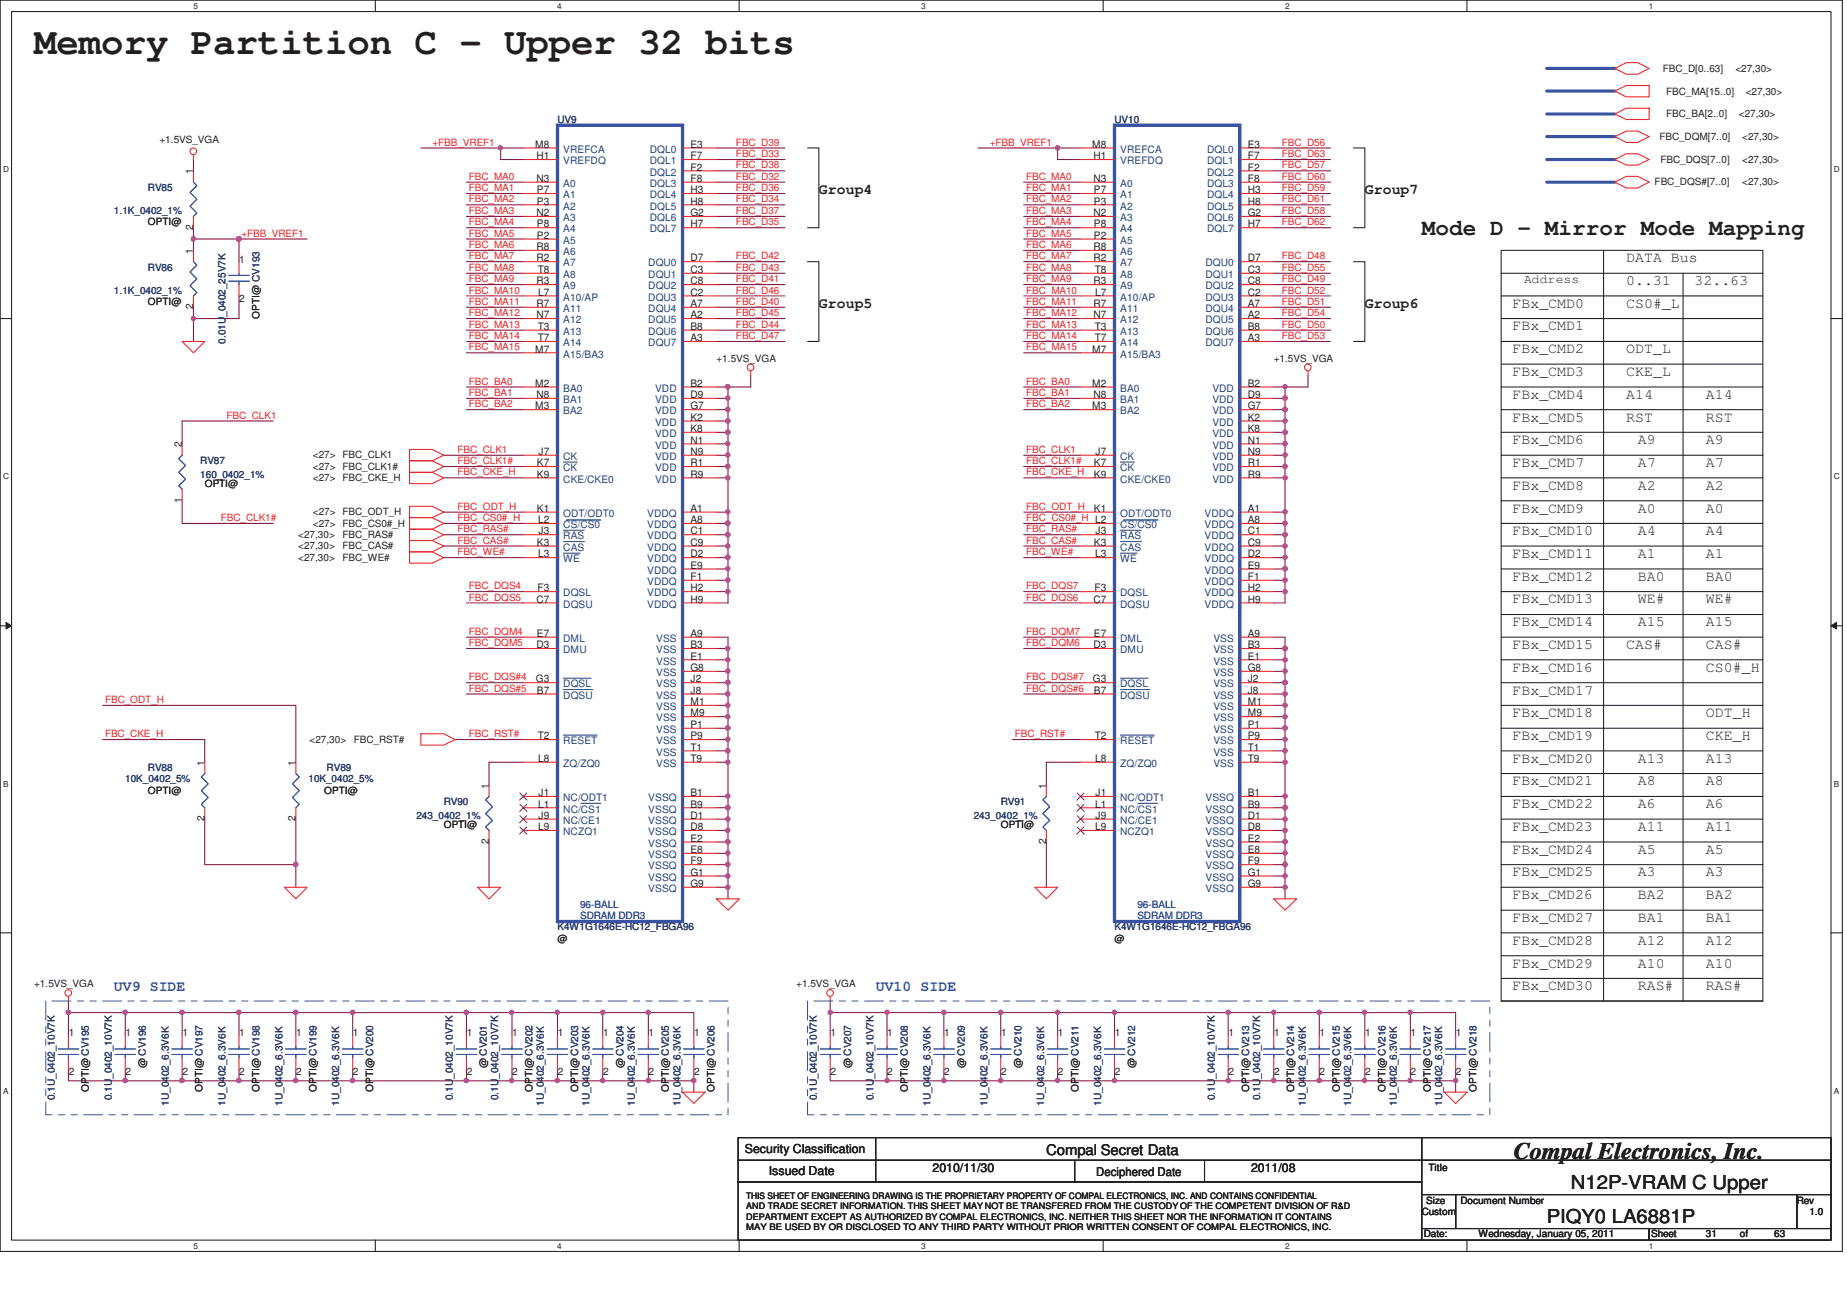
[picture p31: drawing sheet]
<svg xmlns="http://www.w3.org/2000/svg" width="297mm" height="210mm" viewBox="0 0 297 210" stroke-linecap="round" stroke-linejoin="round" font-family="sans-serif">
<defs><g id="words">
<text font-size="6" fill="#231f20" x="5.5" y="8.7">Memory Partition C - Upper 32 bits</text>
<text font-size="3.8" fill="#231f20" x="243.5" y="186.3">Compal Electronics, Inc.</text>
<text font-size="3.6" fill="#231f20" x="228.6" y="37.8">Mode D - Mirror Mode Mapping</text>
<g font-size="3.1" fill="#231f20">
<text x="252.6" y="191.2">N12P-VRAM C Upper</text>
<text x="248.7" y="196.7">PIQY0 LA6881P</text>
</g>
<g font-size="2.4" fill="#231f20">
<text x="131.7" y="31.2">Group4</text>
<text x="219.5" y="31.2">Group7</text>
<text x="261.5" y="42.2">DATA Bus</text>
<text x="261.5" y="45.8">0..31</text>
<text x="272.5" y="45.8">32..63</text>
<text x="131.7" y="49.5">Group5</text>
<text x="219.5" y="49.5">Group6</text>
<text x="243.2" y="49.5">FBx_CMD0</text>
<text x="243.2" y="53.1">FBx_CMD1</text>
<text x="261.5" y="49.5">CS0#_L</text>
<text x="243.2" y="56.8">FBx_CMD2</text>
<text x="261.5" y="56.8">ODT_L</text>
<text x="243.2" y="60.4">FBx_CMD3</text>
<text x="243.2" y="64.1">FBx_CMD4</text>
<text x="261.5" y="60.4">CKE_L</text>
<text x="261.5" y="64.1">A14</text>
<text x="274.4" y="64.1">A14</text>
<text x="243.2" y="67.8">FBx_CMD5</text>
<text x="243.2" y="71.4">FBx_CMD6</text>
<text x="261.5" y="67.8">RST</text>
<text x="263.4" y="71.4">A9</text>
<text x="274.4" y="67.8">RST</text>
<text x="274.4" y="71.4">A9</text>
<text x="243.2" y="75.1">FBx_CMD7</text>
<text x="263.4" y="75.1">A7</text>
<text x="274.4" y="75.1">A7</text>
<text x="243.2" y="78.7">FBx_CMD8</text>
<text x="243.2" y="82.4">FBx_CMD9</text>
<text x="263.4" y="78.7">A2</text>
<text x="263.4" y="82.4">A0</text>
<text x="274.4" y="78.7">A2</text>
<text x="274.4" y="82.4">A0</text>
<text x="243.2" y="86.1">FBx_CMD10</text>
<text x="243.2" y="89.7">FBx_CMD11</text>
<text x="263.4" y="89.7">A1</text>
<text x="263.4" y="86.1">A4</text>
<text x="274.4" y="86.1">A4</text>
<text x="274.4" y="89.7">A1</text>
<text x="243.2" y="93.4">FBx_CMD12</text>
<text x="263.4" y="93.4">BA0</text>
<text x="274.4" y="93.4">BA0</text>
<text x="243.2" y="97">FBx_CMD13</text>
<text x="243.2" y="100.7">FBx_CMD14</text>
<text x="263.4" y="100.7">A15</text>
<text x="263.4" y="97">WE#</text>
<text x="274.4" y="97">WE#</text>
<text x="274.4" y="100.7">A15</text>
<text x="243.2" y="104.3">FBx_CMD15</text>
<text x="243.2" y="108">FBx_CMD16</text>
<text x="261.5" y="104.3">CAS#</text>
<text x="274.4" y="104.3">CAS#</text>
<text x="274.4" y="108">CS0#_H</text>
<text x="243.2" y="111.7">FBx_CMD17</text>
<text x="243.2" y="115.3">FBx_CMD18</text>
<text x="243.2" y="119">FBx_CMD19</text>
<text x="274.4" y="119">CKE_H</text>
<text x="274.4" y="115.3">ODT_H</text>
<text x="243.2" y="122.6">FBx_CMD20</text>
<text x="263.4" y="122.6">A13</text>
<text x="274.4" y="122.6">A13</text>
<text x="243.2" y="126.3">FBx_CMD21</text>
<text x="243.2" y="130">FBx_CMD22</text>
<text x="263.4" y="126.3">A8</text>
<text x="263.4" y="130">A6</text>
<text x="274.4" y="130">A6</text>
<text x="274.4" y="126.3">A8</text>
<text x="243.2" y="133.6">FBx_CMD23</text>
<text x="243.2" y="137.3">FBx_CMD24</text>
<text x="263.4" y="133.6">A11</text>
<text x="263.4" y="137.3">A5</text>
<text x="274.4" y="137.3">A5</text>
<text x="274.4" y="133.6">A11</text>
<text x="243.2" y="140.9">FBx_CMD25</text>
<text x="263.4" y="140.9">A3</text>
<text x="274.4" y="140.9">A3</text>
<text x="243.2" y="144.6">FBx_CMD26</text>
<text x="243.2" y="148.2">FBx_CMD27</text>
<text x="263.4" y="148.2">BA1</text>
<text x="263.4" y="144.6">BA2</text>
<text x="274.4" y="148.2">BA1</text>
<text x="274.4" y="144.6">BA2</text>
<text x="243.2" y="155.6">FBx_CMD29</text>
<text x="243.2" y="151.9">FBx_CMD28</text>
<text x="263.4" y="155.6">A10</text>
<text x="263.4" y="151.9">A12</text>
<text x="274.4" y="155.6">A10</text>
<text x="274.4" y="151.9">A12</text>
<text x="243.2" y="159.2">FBx_CMD30</text>
<text x="263.4" y="159.2">RAS#</text>
<text x="274.4" y="159.2">RAS#</text>
<text x="168.3" y="185.7">Compal Secret Data</text>
</g>
<g font-size="2.4" fill="#3953a4">
<text x="18.3" y="159.3">UV9 SIDE</text>
<text x="140.8" y="159.3">UV10 SIDE</text>
</g>
<g font-size="2" fill="#231f20">
<text x="245.1" y="45.5">Address</text>
<text x="119.8" y="185.5">Security Classification</text>
<text x="123.7" y="188.9">Issued Date</text>
<text x="150" y="188.4">2010/11/30</text>
<text x="201.2" y="188.4">2011/08</text>
</g>
<text font-size="1.9" fill="#231f20" x="176.3" y="189.1">Deciphered Date</text>
<g font-size="1.7" fill="#231f20">
<text x="86.1" y="23.7">M8</text>
<text x="111" y="23.7">E3</text>
<text x="175.6" y="23.7">M8</text>
<text x="200.7" y="23.7">E3</text>
<text x="31.1" y="28" transform="rotate(-90 31.1 28)">1</text>
<text x="86.3" y="29.2">N3</text>
<text x="86.3" y="25.6">H1</text>
<text x="111" y="25.6">F7</text>
<text x="111" y="27.4">F2</text>
<text x="111" y="29.2">F8</text>
<text x="175.8" y="29.2">N3</text>
<text x="175.8" y="25.6">H1</text>
<text x="200.7" y="25.6">F7</text>
<text x="200.7" y="27.4">F2</text>
<text x="200.7" y="29.2">F8</text>
<text x="86.3" y="34.8">N2</text>
<text x="86.4" y="32.9">P3</text>
<text x="86.4" y="31.1">P7</text>
<text x="111" y="31.1">H3</text>
<text x="111" y="32.9">H8</text>
<text x="111" y="34.8">G2</text>
<text x="175.8" y="34.8">N2</text>
<text x="175.9" y="32.9">P3</text>
<text x="175.9" y="31.1">P7</text>
<text x="200.7" y="31.1">H3</text>
<text x="200.7" y="32.9">H8</text>
<text x="200.7" y="34.8">G2</text>
<text x="31.1" y="40.8" transform="rotate(-90 31.1 40.8)">1</text>
<text x="31.1" y="37" transform="rotate(-90 31.1 37)">2</text>
<text x="86.3" y="40.2">R8</text>
<text x="86.4" y="36.6">P8</text>
<text x="86.4" y="38.4">P2</text>
<text x="111" y="36.6">H7</text>
<text x="175.8" y="40.2">R8</text>
<text x="175.9" y="36.6">P8</text>
<text x="175.9" y="38.4">P2</text>
<text x="200.7" y="36.6">H7</text>
<text x="38.5" y="42.3">1</text>
<text x="86.3" y="42">R2</text>
<text x="86.3" y="45.7">R3</text>
<text x="86.5" y="43.9">T8</text>
<text x="86.5" y="47.5">L7</text>
<text x="111" y="43.9">C3</text>
<text x="111" y="45.7">C8</text>
<text x="111" y="47.5">C2</text>
<text x="111" y="42">D7</text>
<text x="175.8" y="42">R2</text>
<text x="175.8" y="45.7">R3</text>
<text x="176.1" y="43.9">T8</text>
<text x="176.1" y="47.5">L7</text>
<text x="200.7" y="43.9">C3</text>
<text x="200.7" y="45.7">C8</text>
<text x="200.7" y="47.5">C2</text>
<text x="200.7" y="42">D7</text>
<text x="31.1" y="49.7" transform="rotate(-90 31.1 49.7)">2</text>
<text x="38.5" y="48.5">2</text>
<text x="86.3" y="49.4">R7</text>
<text x="86.3" y="51.2">N7</text>
<text x="86.5" y="53">T3</text>
<text x="111" y="49.4">A7</text>
<text x="111" y="51.2">A2</text>
<text x="111" y="53">B8</text>
<text x="175.8" y="49.4">R7</text>
<text x="175.8" y="51.2">N7</text>
<text x="176.1" y="53">T3</text>
<text x="200.7" y="49.4">A7</text>
<text x="200.7" y="51.2">A2</text>
<text x="200.7" y="53">B8</text>
<text x="86.1" y="56.7">M7</text>
<text x="86.5" y="54.9">T7</text>
<text x="111" y="54.9">A3</text>
<text x="175.6" y="56.7">M7</text>
<text x="176.1" y="54.9">T7</text>
<text x="200.7" y="54.9">A3</text>
<text x="86.1" y="62.2">M2</text>
<text x="86.1" y="65.8">M3</text>
<text x="86.3" y="64">N8</text>
<text x="111" y="62.2">B2</text>
<text x="111" y="64">D9</text>
<text x="111" y="65.8">G7</text>
<text x="175.6" y="62.2">M2</text>
<text x="175.6" y="65.8">M3</text>
<text x="175.8" y="64">N8</text>
<text x="200.7" y="62.2">B2</text>
<text x="200.7" y="64">D9</text>
<text x="200.7" y="65.8">G7</text>
<text x="29.2" y="71.9" transform="rotate(-90 29.2 71.9)">2</text>
<text x="111" y="67.6">K2</text>
<text x="111" y="69.5">K8</text>
<text x="111" y="71.3">N1</text>
<text x="200.7" y="67.6">K2</text>
<text x="200.7" y="69.5">K8</text>
<text x="200.7" y="71.3">N1</text>
<text x="86.4" y="75">K7</text>
<text x="86.4" y="76.8">K9</text>
<text x="86.6" y="73.1">J7</text>
<text x="111" y="73.1">N9</text>
<text x="111" y="75">R1</text>
<text x="111" y="76.8">R9</text>
<text x="175.9" y="75">K7</text>
<text x="175.9" y="76.8">K9</text>
<text x="176.2" y="73.1">J7</text>
<text x="200.7" y="73.1">N9</text>
<text x="200.7" y="75">R1</text>
<text x="200.7" y="76.8">R9</text>
<text x="29.2" y="80.8" transform="rotate(-90 29.2 80.8)">1</text>
<text x="86.4" y="82.3">K1</text>
<text x="111" y="82.3">A1</text>
<text x="175.9" y="82.3">K1</text>
<text x="200.7" y="82.3">A1</text>
<text x="86.4" y="87.8">K3</text>
<text x="86.5" y="89.6">L3</text>
<text x="86.5" y="84.1">L2</text>
<text x="86.6" y="85.9">J3</text>
<text x="111" y="84.1">A8</text>
<text x="111" y="85.9">C1</text>
<text x="111" y="87.8">C9</text>
<text x="111" y="89.6">D2</text>
<text x="175.9" y="87.8">K3</text>
<text x="176.1" y="89.6">L3</text>
<text x="176.2" y="85.9">J3</text>
<text x="200.7" y="84.1">A8</text>
<text x="200.7" y="85.9">C1</text>
<text x="200.7" y="87.8">C9</text>
<text x="200.7" y="89.6">D2</text>
<text x="86.4" y="95.1">F3</text>
<text x="111" y="91.4">E9</text>
<text x="111" y="93.3">F1</text>
<text x="111" y="95.1">H2</text>
<text x="176" y="95.1">F3</text>
<text x="200.7" y="91.4">E9</text>
<text x="200.7" y="93.3">F1</text>
<text x="200.7" y="95.1">H2</text>
<text x="86.3" y="96.9">C7</text>
<text x="111" y="96.9">H9</text>
<text x="175.8" y="96.9">C7</text>
<text x="200.7" y="96.9">H9</text>
<text x="86.3" y="104.2">D3</text>
<text x="86.4" y="102.4">E7</text>
<text x="111" y="102.4">A9</text>
<text x="111" y="106">E1</text>
<text x="111" y="104.2">B3</text>
<text x="111" y="107.9">G8</text>
<text x="175.8" y="104.2">D3</text>
<text x="175.9" y="102.4">E7</text>
<text x="200.7" y="102.4">A9</text>
<text x="200.7" y="106">E1</text>
<text x="200.7" y="104.2">B3</text>
<text x="200.7" y="107.9">G8</text>
<text x="86.2" y="109.7">G3</text>
<text x="86.4" y="111.5">B7</text>
<text x="111" y="109.7">J2</text>
<text x="111" y="111.5">J8</text>
<text x="111" y="113.4">M1</text>
<text x="175.8" y="109.7">G3</text>
<text x="175.9" y="111.5">B7</text>
<text x="200.7" y="109.7">J2</text>
<text x="200.7" y="111.5">J8</text>
<text x="200.7" y="113.4">M1</text>
<text x="86.5" y="118.9">T2</text>
<text x="111" y="115.2">M9</text>
<text x="111" y="117">P1</text>
<text x="111" y="118.9">P9</text>
<text x="176.1" y="118.9">T2</text>
<text x="200.7" y="115.2">M9</text>
<text x="200.7" y="117">P1</text>
<text x="200.7" y="118.9">P9</text>
<text x="32.9" y="123.1" transform="rotate(-90 32.9 123.1)">1</text>
<text x="47.5" y="123.1" transform="rotate(-90 47.5 123.1)">1</text>
<text x="86.5" y="122.5">L8</text>
<text x="111" y="120.7">T1</text>
<text x="111" y="122.5">T9</text>
<text x="176.1" y="122.5">L8</text>
<text x="200.7" y="120.7">T1</text>
<text x="200.7" y="122.5">T9</text>
<text x="78.6" y="126.8" transform="rotate(-90 78.6 126.8)">1</text>
<text x="86.5" y="129.8">L1</text>
<text x="86.6" y="128">J1</text>
<text x="86.6" y="131.7">J9</text>
<text x="111" y="131.7">D1</text>
<text x="111" y="128">B1</text>
<text x="111" y="129.8">B9</text>
<text x="168.2" y="126.8" transform="rotate(-90 168.2 126.8)">1</text>
<text x="176.1" y="129.8">L1</text>
<text x="176.2" y="128">J1</text>
<text x="176.2" y="131.7">J9</text>
<text x="200.7" y="131.7">D1</text>
<text x="200.7" y="128">B1</text>
<text x="200.7" y="129.8">B9</text>
<text x="32.9" y="132" transform="rotate(-90 32.9 132)">2</text>
<text x="47.5" y="132" transform="rotate(-90 47.5 132)">2</text>
<text x="78.6" y="135.7" transform="rotate(-90 78.6 135.7)">2</text>
<text x="86.5" y="133.5">L9</text>
<text x="111" y="133.5">D8</text>
<text x="111" y="135.3">E2</text>
<text x="111" y="137.2">E8</text>
<text x="168.2" y="135.7" transform="rotate(-90 168.2 135.7)">2</text>
<text x="176.1" y="133.5">L9</text>
<text x="200.7" y="133.5">D8</text>
<text x="200.7" y="135.3">E2</text>
<text x="200.7" y="137.2">E8</text>
<text x="111" y="139">F9</text>
<text x="111" y="140.8">G1</text>
<text x="111" y="142.6">G9</text>
<text x="200.7" y="139">F9</text>
<text x="200.7" y="140.8">G1</text>
<text x="200.7" y="142.6">G9</text>
<text x="11" y="166.6">1</text>
<text x="20.2" y="166.6">1</text>
<text x="29.3" y="166.6">1</text>
<text x="38.5" y="166.6">1</text>
<text x="47.6" y="166.6">1</text>
<text x="56.8" y="166.6">1</text>
<text x="75.1" y="166.6">1</text>
<text x="82.4" y="166.6">1</text>
<text x="89.7" y="166.6">1</text>
<text x="97" y="166.6">1</text>
<text x="104.3" y="166.6">1</text>
<text x="111.6" y="166.6">1</text>
<text x="133.6" y="166.6">1</text>
<text x="142.7" y="166.6">1</text>
<text x="151.8" y="166.6">1</text>
<text x="161" y="166.6">1</text>
<text x="170.1" y="166.6">1</text>
<text x="179.3" y="166.6">1</text>
<text x="197.6" y="166.6">1</text>
<text x="204.9" y="166.6">1</text>
<text x="212.2" y="166.6">1</text>
<text x="219.5" y="166.6">1</text>
<text x="226.9" y="166.6">1</text>
<text x="234.1" y="166.6">1</text>
<text x="11" y="172.8">2</text>
<text x="20.2" y="172.8">2</text>
<text x="29.3" y="172.8">2</text>
<text x="38.5" y="172.8">2</text>
<text x="47.6" y="172.8">2</text>
<text x="56.8" y="172.8">2</text>
<text x="75.1" y="172.8">2</text>
<text x="82.4" y="172.8">2</text>
<text x="89.7" y="172.8">2</text>
<text x="97" y="172.8">2</text>
<text x="104.3" y="172.8">2</text>
<text x="111.6" y="172.8">2</text>
<text x="133.6" y="172.8">2</text>
<text x="142.7" y="172.8">2</text>
<text x="151.8" y="172.8">2</text>
<text x="161" y="172.8">2</text>
<text x="170.1" y="172.8">2</text>
<text x="179.3" y="172.8">2</text>
<text x="197.6" y="172.8">2</text>
<text x="204.9" y="172.8">2</text>
<text x="212.2" y="172.8">2</text>
<text x="219.5" y="172.8">2</text>
<text x="226.9" y="172.8">2</text>
<text x="234.1" y="172.8">2</text>
</g>
<g font-size="1.7" fill="#1d437e">
<text x="90.6" y="24.5">VREFCA</text>
<text x="90.6" y="26.4">VREFDQ</text>
<text x="104.5" y="24.5">DQL0</text>
<text x="104.5" y="26.4">DQL1</text>
<text x="104.5" y="28.2">DQL2</text>
<text x="180.2" y="24.5">VREFCA</text>
<text x="180.2" y="26.4">VREFDQ</text>
<text x="194.1" y="24.5">DQL0</text>
<text x="194.1" y="26.4">DQL1</text>
<text x="194.1" y="28.2">DQL2</text>
<text x="90.6" y="33.7">A2</text>
<text x="90.6" y="35.6">A3</text>
<text x="90.6" y="30.1">A0</text>
<text x="90.6" y="31.9">A1</text>
<text x="104.5" y="30.1">DQL3</text>
<text x="104.5" y="31.9">DQL4</text>
<text x="104.5" y="33.7">DQL5</text>
<text x="104.5" y="35.6">DQL6</text>
<text x="180.2" y="33.7">A2</text>
<text x="180.2" y="35.6">A3</text>
<text x="180.2" y="30.1">A0</text>
<text x="180.2" y="31.9">A1</text>
<text x="194.1" y="30.1">DQL3</text>
<text x="194.1" y="31.9">DQL4</text>
<text x="194.1" y="33.7">DQL5</text>
<text x="194.1" y="35.6">DQL6</text>
<text x="90.6" y="37.4">A4</text>
<text x="90.6" y="39.2">A5</text>
<text x="90.6" y="41">A6</text>
<text x="104.5" y="37.4">DQL7</text>
<text x="180.2" y="37.4">A4</text>
<text x="180.2" y="39.2">A5</text>
<text x="180.2" y="41">A6</text>
<text x="194.1" y="37.4">DQL7</text>
<text x="90.6" y="42.8">A7</text>
<text x="90.6" y="44.7">A8</text>
<text x="90.6" y="46.5">A9</text>
<text x="104.3" y="44.7">DQU1</text>
<text x="104.3" y="46.5">DQU2</text>
<text x="104.3" y="42.8">DQU0</text>
<text x="180.2" y="42.8">A7</text>
<text x="180.2" y="44.7">A8</text>
<text x="180.2" y="46.5">A9</text>
<text x="193.9" y="44.7">DQU1</text>
<text x="193.9" y="46.5">DQU2</text>
<text x="193.9" y="42.8">DQU0</text>
<text x="90.6" y="48.3">A10/AP</text>
<text x="90.6" y="50.2">A11</text>
<text x="90.6" y="52">A12</text>
<text x="90.6" y="53.8">A13</text>
<text x="104.3" y="48.3">DQU3</text>
<text x="104.3" y="50.2">DQU4</text>
<text x="104.3" y="52">DQU5</text>
<text x="104.3" y="53.8">DQU6</text>
<text x="180.2" y="48.3">A10/AP</text>
<text x="180.2" y="50.2">A11</text>
<text x="180.2" y="52">A12</text>
<text x="180.2" y="53.8">A13</text>
<text x="193.9" y="48.3">DQU3</text>
<text x="193.9" y="50.2">DQU4</text>
<text x="193.9" y="52">DQU5</text>
<text x="193.9" y="53.8">DQU6</text>
<text x="90.6" y="55.7">A14</text>
<text x="90.6" y="57.5">A15/BA3</text>
<text x="104.3" y="55.7">DQU7</text>
<text x="180.2" y="55.7">A14</text>
<text x="180.2" y="57.5">A15/BA3</text>
<text x="193.9" y="55.7">DQU7</text>
<text x="90.6" y="63">BA0</text>
<text x="90.6" y="64.8">BA1</text>
<text x="105.4" y="63">VDD</text>
<text x="105.4" y="64.8">VDD</text>
<text x="180.2" y="63">BA0</text>
<text x="180.2" y="64.8">BA1</text>
<text x="195" y="63">VDD</text>
<text x="195" y="64.8">VDD</text>
<text x="90.6" y="66.6">BA2</text>
<text x="105.4" y="66.6">VDD</text>
<text x="105.4" y="68.4">VDD</text>
<text x="105.4" y="70.3">VDD</text>
<text x="180.2" y="66.6">BA2</text>
<text x="195" y="66.6">VDD</text>
<text x="195" y="68.4">VDD</text>
<text x="195" y="70.3">VDD</text>
<text x="90.6" y="77.6">CKE/CKE0</text>
<text x="90.6" y="74">CK</text>
<text x="90.6" y="75.8">CK</text>
<text x="105.4" y="72.1">VDD</text>
<text x="105.4" y="74">VDD</text>
<text x="105.4" y="75.8">VDD</text>
<text x="105.4" y="77.6">VDD</text>
<text x="180.2" y="77.6">CKE/CKE0</text>
<text x="180.2" y="74">CK</text>
<text x="180.2" y="75.8">CK</text>
<text x="195" y="72.1">VDD</text>
<text x="195" y="74">VDD</text>
<text x="195" y="75.8">VDD</text>
<text x="195" y="77.6">VDD</text>
<text x="90.6" y="83.1">ODT/ODT0</text>
<text x="104.1" y="83.1">VDDQ</text>
<text x="180.2" y="83.1">ODT/ODT0</text>
<text x="193.7" y="83.1">VDDQ</text>
<text x="90.6" y="86.7">RAS</text>
<text x="90.6" y="88.6">CAS</text>
<text x="90.6" y="84.9">CS/CS0</text>
<text x="104.1" y="84.9">VDDQ</text>
<text x="104.1" y="86.7">VDDQ</text>
<text x="104.1" y="88.6">VDDQ</text>
<text x="180.2" y="86.7">RAS</text>
<text x="180.2" y="88.6">CAS</text>
<text x="180.2" y="84.9">CS/CS0</text>
<text x="193.7" y="84.9">VDDQ</text>
<text x="193.7" y="86.7">VDDQ</text>
<text x="193.7" y="88.6">VDDQ</text>
<text x="90.6" y="90.4">WE</text>
<text x="90.6" y="95.9">DQSL</text>
<text x="104.1" y="92.2">VDDQ</text>
<text x="104.1" y="94.1">VDDQ</text>
<text x="104.1" y="95.9">VDDQ</text>
<text x="104.1" y="90.4">VDDQ</text>
<text x="180.2" y="90.4">WE</text>
<text x="180.2" y="95.9">DQSL</text>
<text x="193.7" y="92.2">VDDQ</text>
<text x="193.7" y="94.1">VDDQ</text>
<text x="193.7" y="95.9">VDDQ</text>
<text x="193.7" y="90.4">VDDQ</text>
<text x="90.6" y="97.7">DQSU</text>
<text x="104.1" y="97.7">VDDQ</text>
<text x="180.2" y="97.7">DQSU</text>
<text x="193.7" y="97.7">VDDQ</text>
<text x="90.6" y="105">DMU</text>
<text x="90.6" y="103.2">DML</text>
<text x="105.5" y="103.2">VSS</text>
<text x="105.5" y="106.8">VSS</text>
<text x="105.5" y="105">VSS</text>
<text x="180.2" y="105">DMU</text>
<text x="180.2" y="103.2">DML</text>
<text x="195.2" y="103.2">VSS</text>
<text x="195.2" y="106.8">VSS</text>
<text x="195.2" y="105">VSS</text>
<text x="90.6" y="112.3">DQSU</text>
<text x="90.6" y="110.5">DQSL</text>
<text x="105.5" y="108.7">VSS</text>
<text x="105.5" y="110.5">VSS</text>
<text x="105.5" y="112.3">VSS</text>
<text x="180.2" y="112.3">DQSU</text>
<text x="180.2" y="110.5">DQSL</text>
<text x="195.2" y="108.7">VSS</text>
<text x="195.2" y="110.5">VSS</text>
<text x="195.2" y="112.3">VSS</text>
<text x="90.6" y="119.7">RESET</text>
<text x="105.5" y="114.2">VSS</text>
<text x="105.5" y="116">VSS</text>
<text x="105.5" y="117.9">VSS</text>
<text x="105.5" y="119.7">VSS</text>
<text x="180.2" y="119.7">RESET</text>
<text x="195.2" y="114.2">VSS</text>
<text x="195.2" y="116">VSS</text>
<text x="195.2" y="117.9">VSS</text>
<text x="195.2" y="119.7">VSS</text>
<text x="90.6" y="123.3">ZQ/ZQ0</text>
<text x="105.5" y="121.5">VSS</text>
<text x="105.5" y="123.3">VSS</text>
<text x="180.2" y="123.3">ZQ/ZQ0</text>
<text x="195.2" y="121.5">VSS</text>
<text x="195.2" y="123.3">VSS</text>
<text x="90.6" y="128.8">NC/ODT1</text>
<text x="90.6" y="130.6">NC/CS1</text>
<text x="104.3" y="128.8">VSSQ</text>
<text x="104.3" y="130.6">VSSQ</text>
<text x="180.2" y="128.8">NC/ODT1</text>
<text x="180.2" y="130.6">NC/CS1</text>
<text x="193.9" y="128.8">VSSQ</text>
<text x="193.9" y="130.6">VSSQ</text>
<text x="90.6" y="132.5">NC/CE1</text>
<text x="90.6" y="134.3">NCZQ1</text>
<text x="104.3" y="132.5">VSSQ</text>
<text x="104.3" y="134.3">VSSQ</text>
<text x="104.3" y="136.1">VSSQ</text>
<text x="104.3" y="138">VSSQ</text>
<text x="180.2" y="132.5">NC/CE1</text>
<text x="180.2" y="134.3">NCZQ1</text>
<text x="193.9" y="132.5">VSSQ</text>
<text x="193.9" y="134.3">VSSQ</text>
<text x="193.9" y="136.1">VSSQ</text>
<text x="193.9" y="138">VSSQ</text>
<text x="104.3" y="139.8">VSSQ</text>
<text x="104.3" y="141.6">VSSQ</text>
<text x="104.3" y="143.4">VSSQ</text>
<text x="193.9" y="139.8">VSSQ</text>
<text x="193.9" y="141.6">VSSQ</text>
<text x="193.9" y="143.4">VSSQ</text>
</g>
<g font-size="1.6" fill="#231f20">
<text x="267.4" y="11.5">FBC_D[0..63]</text>
<text x="279.1" y="11.5">&lt;27,30&gt;</text>
<text x="268" y="15.2">FBC_MA[15..0]</text>
<text x="280.8" y="15.2">&lt;27,30&gt;</text>
<text x="25.7" y="23.1">+1.5VS_VGA</text>
<text x="266.9" y="22.5">FBC_DQM[7..0]</text>
<text x="268" y="18.8">FBC_BA[2..0]</text>
<text x="279.7" y="18.8">&lt;27,30&gt;</text>
<text x="280.2" y="22.5">&lt;27,30&gt;</text>
<text x="266.1" y="29.8">FBC_DQS#[7..0]</text>
<text x="267" y="26.2">FBC_DQS[7..0]</text>
<text x="280.2" y="29.8">&lt;27,30&gt;</text>
<text x="280.2" y="26.2">&lt;27,30&gt;</text>
<text x="23.8" y="36.2">OPTI@</text>
<text x="23.8" y="49">OPTI@</text>
<text x="41.7" y="51.2" transform="rotate(-90 41.7 51.2)">OPTI@ CV193</text>
<text x="115.2" y="58.2">+1.5VS_VGA</text>
<text x="204.8" y="58.2">+1.5VS_VGA</text>
<text x="50.3" y="77.4">&lt;27&gt; FBC_CKE_H</text>
<text x="50.3" y="75.5">&lt;27&gt; FBC_CLK1#</text>
<text x="50.3" y="73.7">&lt;27&gt; FBC_CLK1</text>
<text x="32.9" y="78.3">OPTI@</text>
<text x="50.3" y="82.8">&lt;27&gt; FBC_ODT_H</text>
<text x="48" y="88.3">&lt;27,30&gt;</text>
<text x="48" y="86.5">&lt;27,30&gt;</text>
<text x="50.3" y="84.7">&lt;27&gt; FBC_CS0#_H</text>
<text x="55.1" y="88.3">FBC_CAS#</text>
<text x="55.1" y="86.5">FBC_RAS#</text>
<text x="48" y="90.2">&lt;27,30&gt;</text>
<text x="55.1" y="90.2">FBC_WE#</text>
<text x="49.8" y="119.4">&lt;27,30&gt;</text>
<text x="56.9" y="119.4">FBC_RST#</text>
<text x="23.8" y="127.7">OPTI@</text>
<text x="52.2" y="127.7">OPTI@</text>
<text x="71.4" y="133.1">OPTI@</text>
<text x="160.9" y="133.1">OPTI@</text>
<text x="89.7" y="151.4">@</text>
<text x="179.2" y="151.4">@</text>
<text x="5.5" y="158.7">+1.5VS_VGA</text>
<text x="128.1" y="158.7">+1.5VS_VGA</text>
<text x="23.4" y="171.7" transform="rotate(-90 23.4 171.7)">@ CV196</text>
<text x="78.3" y="171.7" transform="rotate(-90 78.3 171.7)">@ CV201</text>
<text x="100.3" y="171.7" transform="rotate(-90 100.3 171.7)">@ CV204</text>
<text x="136.9" y="171.7" transform="rotate(-90 136.9 171.7)">@ CV207</text>
<text x="155.1" y="171.7" transform="rotate(-90 155.1 171.7)">@ CV209</text>
<text x="164.3" y="171.7" transform="rotate(-90 164.3 171.7)">@ CV210</text>
<text x="182.6" y="171.7" transform="rotate(-90 182.6 171.7)">@ CV212</text>
<text x="14.3" y="175.6" transform="rotate(-90 14.3 175.6)">OPTI@ CV195</text>
<text x="32.6" y="175.6" transform="rotate(-90 32.6 175.6)">OPTI@ CV197</text>
<text x="41.7" y="175.6" transform="rotate(-90 41.7 175.6)">OPTI@ CV198</text>
<text x="50.9" y="175.6" transform="rotate(-90 50.9 175.6)">OPTI@ CV199</text>
<text x="60" y="175.6" transform="rotate(-90 60 175.6)">OPTI@ CV200</text>
<text x="85.6" y="175.6" transform="rotate(-90 85.6 175.6)">OPTI@ CV202</text>
<text x="93" y="175.6" transform="rotate(-90 93 175.6)">OPTI@ CV203</text>
<text x="107.6" y="175.6" transform="rotate(-90 107.6 175.6)">OPTI@ CV205</text>
<text x="114.9" y="175.6" transform="rotate(-90 114.9 175.6)">OPTI@ CV206</text>
<text x="146" y="175.6" transform="rotate(-90 146 175.6)">OPTI@ CV208</text>
<text x="173.4" y="175.6" transform="rotate(-90 173.4 175.6)">OPTI@ CV211</text>
<text x="200.9" y="175.6" transform="rotate(-90 200.9 175.6)">OPTI@ CV213</text>
<text x="208.1" y="175.6" transform="rotate(-90 208.1 175.6)">OPTI@ CV214</text>
<text x="215.5" y="175.6" transform="rotate(-90 215.5 175.6)">OPTI@ CV215</text>
<text x="222.8" y="175.6" transform="rotate(-90 222.8 175.6)">OPTI@ CV216</text>
<text x="230.1" y="175.6" transform="rotate(-90 230.1 175.6)">OPTI@ CV217</text>
<text x="237.4" y="175.6" transform="rotate(-90 237.4 175.6)">OPTI@ CV218</text>
<text x="229.7" y="188.2">Title</text>
<text x="228.6" y="195.3">Custom</text>
<text x="229.4" y="193.5">Size</text>
<text x="234.9" y="193.5">Document Number</text>
<text x="289" y="193.5">Rev</text>
<text x="291" y="195.3">1.0</text>
<text x="229" y="199">Date:</text>
<text x="237.8" y="199">Wednesday, January 05, 2011</text>
<text x="265.6" y="199">Sheet</text>
<text x="274.4" y="199">31</text>
<text x="279.8" y="199">of</text>
<text x="285.3" y="199">63</text>
</g>
<g font-size="1.6" fill="#ed2024">
<text x="69.6" y="23.4">+FBB_VREF1</text>
<text x="118.4" y="23.4">FBC_D39</text>
<text x="159.2" y="23.4">+FBB_VREF1</text>
<text x="206.2" y="23.4">FBC_D56</text>
<text x="75.4" y="28.9">FBC_MA0</text>
<text x="118.4" y="25.3">FBC_D33</text>
<text x="118.4" y="28.9">FBC_D32</text>
<text x="118.4" y="27.1">FBC_D38</text>
<text x="165" y="28.9">FBC_MA0</text>
<text x="206.2" y="28.9">FBC_D60</text>
<text x="206.2" y="25.3">FBC_D63</text>
<text x="206.2" y="27.1">FBC_D57</text>
<text x="75.4" y="30.7">FBC_MA1</text>
<text x="75.4" y="32.6">FBC_MA2</text>
<text x="75.4" y="34.4">FBC_MA3</text>
<text x="118.4" y="32.6">FBC_D34</text>
<text x="118.4" y="30.7">FBC_D36</text>
<text x="118.4" y="34.4">FBC_D37</text>
<text x="165" y="34.4">FBC_MA3</text>
<text x="165" y="30.7">FBC_MA1</text>
<text x="165" y="32.6">FBC_MA2</text>
<text x="206.2" y="32.6">FBC_D61</text>
<text x="206.2" y="30.7">FBC_D59</text>
<text x="206.2" y="34.4">FBC_D58</text>
<text x="38.8" y="38.1">+FBB_VREF1</text>
<text x="75.4" y="38.1">FBC_MA5</text>
<text x="75.4" y="36.2">FBC_MA4</text>
<text x="75.4" y="41.7">FBC_MA7</text>
<text x="75.4" y="39.9">FBC_MA6</text>
<text x="118.4" y="36.2">FBC_D35</text>
<text x="118.4" y="41.7">FBC_D42</text>
<text x="165" y="38.1">FBC_MA5</text>
<text x="165" y="36.2">FBC_MA4</text>
<text x="165" y="41.7">FBC_MA7</text>
<text x="165" y="39.9">FBC_MA6</text>
<text x="206.2" y="36.2">FBC_D62</text>
<text x="206.2" y="41.7">FBC_D48</text>
<text x="75.4" y="45.4">FBC_MA9</text>
<text x="75.4" y="47.2">FBC_MA10</text>
<text x="75.4" y="43.6">FBC_MA8</text>
<text x="118.4" y="43.6">FBC_D43</text>
<text x="118.4" y="47.2">FBC_D46</text>
<text x="118.4" y="45.4">FBC_D41</text>
<text x="165" y="45.4">FBC_MA9</text>
<text x="165" y="47.2">FBC_MA10</text>
<text x="165" y="43.6">FBC_MA8</text>
<text x="206.2" y="43.6">FBC_D55</text>
<text x="206.2" y="47.2">FBC_D52</text>
<text x="206.2" y="45.4">FBC_D49</text>
<text x="75.4" y="50.8">FBC_MA12</text>
<text x="75.4" y="49">FBC_MA11</text>
<text x="75.4" y="52.7">FBC_MA13</text>
<text x="118.4" y="50.8">FBC_D45</text>
<text x="118.4" y="49">FBC_D40</text>
<text x="118.4" y="52.7">FBC_D44</text>
<text x="165" y="49">FBC_MA11</text>
<text x="165" y="50.8">FBC_MA12</text>
<text x="165" y="52.7">FBC_MA13</text>
<text x="206.2" y="50.8">FBC_D54</text>
<text x="206.2" y="49">FBC_D51</text>
<text x="206.2" y="52.7">FBC_D50</text>
<text x="75.4" y="56.3">FBC_MA15</text>
<text x="75.4" y="54.5">FBC_MA14</text>
<text x="118.4" y="54.5">FBC_D47</text>
<text x="165" y="56.3">FBC_MA15</text>
<text x="165" y="54.5">FBC_MA14</text>
<text x="206.2" y="54.5">FBC_D53</text>
<text x="75.4" y="63.7">FBC_BA1</text>
<text x="75.4" y="61.8">FBC_BA0</text>
<text x="75.4" y="65.5">FBC_BA2</text>
<text x="165" y="65.5">FBC_BA2</text>
<text x="165" y="63.7">FBC_BA1</text>
<text x="165" y="61.8">FBC_BA0</text>
<text x="36.4" y="67.3">FBC_CLK1</text>
<text x="73.6" y="74.6">FBC_CLK1#</text>
<text x="73.6" y="72.8">FBC_CLK1</text>
<text x="73.6" y="76.5">FBC_CKE_H</text>
<text x="165" y="74.6">FBC_CLK1#</text>
<text x="165" y="72.8">FBC_CLK1</text>
<text x="165" y="76.5">FBC_CKE_H</text>
<text x="35.5" y="83.8">FBC_CLK1#</text>
<text x="73.6" y="83.8">FBC_CS0#_H</text>
<text x="73.6" y="82">FBC_ODT_H</text>
<text x="165" y="83.8">FBC_CS0#_H L2</text>
<text x="165" y="82">FBC_ODT_H</text>
<text x="73.6" y="85.6">FBC_RAS#</text>
<text x="73.6" y="87.4">FBC_CAS#</text>
<text x="73.6" y="89.3">FBC_WE#</text>
<text x="165" y="89.3">FBC_WE#</text>
<text x="165" y="85.6">FBC_RAS#</text>
<text x="165" y="87.4">FBC_CAS#</text>
<text x="75.4" y="94.7">FBC_DQS4</text>
<text x="165" y="94.7">FBC_DQS7</text>
<text x="75.4" y="96.6">FBC_DQS5</text>
<text x="165" y="96.6">FBC_DQS6</text>
<text x="75.4" y="103.9">FBC_DQM5</text>
<text x="75.4" y="102.1">FBC_DQM4</text>
<text x="165" y="103.9">FBC_DQM6</text>
<text x="165" y="102.1">FBC_DQM7</text>
<text x="16.9" y="113">FBC_ODT_H</text>
<text x="75.4" y="111.2">FBC_DQS#5</text>
<text x="75.4" y="109.4">FBC_DQS#4</text>
<text x="165" y="109.4">FBC_DQS#7</text>
<text x="165" y="111.2">FBC_DQS#6</text>
<text x="16.9" y="118.5">FBC_CKE_H</text>
<text x="75.4" y="118.5">FBC_RST#</text>
<text x="163.2" y="118.5">FBC_RST#</text>
</g>
<g font-size="1.6" fill="#282973">
<text x="89.7" y="19.8">UV9</text>
<text x="179.2" y="19.8">UV10</text>
<text x="18.3" y="34.4">1.1K_0402_1%</text>
<text x="23.8" y="30.7">RV85</text>
<text x="18.3" y="47.2">1.1K_0402_1%</text>
<text x="23.8" y="43.5">RV86</text>
<text x="36.3" y="55.2" transform="rotate(-90 36.3 55.2)">0.01U_0402_25V7K</text>
<text x="32.2" y="74.6">RV87</text>
<text x="32.2" y="76.8">160_0402_1%</text>
<text x="20.1" y="125.8">10K_0402_5%</text>
<text x="23.8" y="124">RV88</text>
<text x="49.6" y="125.8">10K_0402_5%</text>
<text x="52.5" y="124">RV89</text>
<text x="67" y="131.7">243_0402_1%</text>
<text x="71.4" y="129.5">RV90</text>
<text x="156.6" y="131.7">243_0402_1%</text>
<text x="160.9" y="129.5">RV91</text>
<text x="89.7" y="149.6">K4W1G1646E-HC12_FBGA96</text>
<text x="179.2" y="149.6">K4W1G1646E-HC12_FBGA96</text>
<text x="8.8" y="176.9" transform="rotate(-90 8.8 176.9)">0.1U_0402_10V7K</text>
<text x="18" y="176.9" transform="rotate(-90 18 176.9)">0.1U_0402_10V7K</text>
<text x="27.1" y="177.8" transform="rotate(-90 27.1 177.8)">1U_0402_6.3V6K</text>
<text x="36.3" y="177.8" transform="rotate(-90 36.3 177.8)">1U_0402_6.3V6K</text>
<text x="45.4" y="177.8" transform="rotate(-90 45.4 177.8)">1U_0402_6.3V6K</text>
<text x="54.6" y="177.8" transform="rotate(-90 54.6 177.8)">1U_0402_6.3V6K</text>
<text x="72.9" y="176.9" transform="rotate(-90 72.9 176.9)">0.1U_0402_10V7K</text>
<text x="80.1" y="176.9" transform="rotate(-90 80.1 176.9)">0.1U_0402_10V7K</text>
<text x="87.5" y="177.8" transform="rotate(-90 87.5 177.8)">1U_0402_6.3V6K</text>
<text x="94.8" y="177.8" transform="rotate(-90 94.8 177.8)">1U_0402_6.3V6K</text>
<text x="102.1" y="177.8" transform="rotate(-90 102.1 177.8)">1U_0402_6.3V6K</text>
<text x="109.4" y="177.8" transform="rotate(-90 109.4 177.8)">1U_0402_6.3V6K</text>
<text x="131.4" y="176.9" transform="rotate(-90 131.4 176.9)">0.1U_0402_10V7K</text>
<text x="140.5" y="176.9" transform="rotate(-90 140.5 176.9)">0.1U_0402_10V7K</text>
<text x="149.6" y="177.8" transform="rotate(-90 149.6 177.8)">1U_0402_6.3V6K</text>
<text x="158.8" y="177.8" transform="rotate(-90 158.8 177.8)">1U_0402_6.3V6K</text>
<text x="167.9" y="177.8" transform="rotate(-90 167.9 177.8)">1U_0402_6.3V6K</text>
<text x="177.1" y="177.8" transform="rotate(-90 177.1 177.8)">1U_0402_6.3V6K</text>
<text x="195.4" y="176.9" transform="rotate(-90 195.4 176.9)">0.1U_0402_10V7K</text>
<text x="202.7" y="176.9" transform="rotate(-90 202.7 176.9)">0.1U_0402_10V7K</text>
<text x="210" y="177.8" transform="rotate(-90 210 177.8)">1U_0402_6.3V6K</text>
<text x="217.3" y="177.8" transform="rotate(-90 217.3 177.8)">1U_0402_6.3V6K</text>
<text x="224.6" y="177.8" transform="rotate(-90 224.6 177.8)">1U_0402_6.3V6K</text>
<text x="231.9" y="177.8" transform="rotate(-90 231.9 177.8)">1U_0402_6.3V6K</text>
</g>
<g font-size="1.6" fill="#3953a4">
<text x="93.3" y="146">96-BALL</text>
<text x="93.3" y="147.8">SDRAM DDR3</text>
<text x="182.9" y="146">96-BALL</text>
<text x="182.9" y="147.8">SDRAM DDR3</text>
</g>
<g font-size="1.4" fill="#231f20">
<text x="120" y="192.7">THIS SHEET OF ENGINEERING DRAWING IS THE PROPRIETARY PROPERTY OF COMPAL ELECTRONICS, INC. AND CONTAINS CONFIDENTIAL</text>
<text x="120" y="194.4">AND TRADE SECRET INFORMATION. THIS SHEET MAY NOT BE TRANSFERED FROM THE CUSTODY OF THE COMPETENT DIVISION OF R&amp;D</text>
<text x="120" y="196.1">DEPARTMENT EXCEPT AS AUTHORIZED BY COMPAL ELECTRONICS, INC. NEITHER THIS SHEET NOR THE INFORMATION IT CONTAINS</text>
<text x="120" y="197.8">MAY BE USED BY OR DISCLOSED TO ANY THIRD PARTY WITHOUT PRIOR WRITTEN CONSENT OF COMPAL ELECTRONICS, INC.</text>
</g>
<g font-size="1.3" fill="#231f20">
<text x="31.1" y="1.4">5</text>
<text x="89.6" y="1.4">4</text>
<text x="148.1" y="1.4">3</text>
<text x="206.7" y="1.4">2</text>
<text x="265.2" y="1.4">1</text>
<text x=".5" y="27.7">D</text>
<text x="294.9" y="27.7">D</text>
<text x=".5" y="77.1">C</text>
<text x="294.9" y="77.1">C</text>
<text x=".5" y="126.5">B</text>
<text x="294.9" y="126.5">B</text>
<text x=".5" y="175.8">A</text>
<text x="294.9" y="175.8">A</text>
<text x="31.1" y="200.8">5</text>
<text x="89.6" y="200.8">4</text>
<text x="148.1" y="200.8">3</text>
<text x="206.7" y="200.8">2</text>
<text x="265.2" y="200.8">1</text>
</g>
</g></defs>
<path d="M0 0h296.3v201.2h-296.3zM1.9 1.9h292.6v197.5h-292.6z" fill="none" stroke="#231f20" stroke-width=".17"/>
<g fill="#fff">
<path d="M31.1 .3h.7v1.4h-.7z"/>
<path d="M31.1 199.6h.7v1.5h-.7z"/>
</g>
<path d="M60.4 0v1.9M60.4 199.4v1.8" fill="none" stroke="#231f20" stroke-width=".17"/>
<g fill="#fff">
<path d="M89.6 .3h.7v1.4h-.7z"/>
<path d="M89.6 199.6h.7v1.5h-.7z"/>
</g>
<path d="M118.9 0v1.9M118.9 199.4v1.8" fill="none" stroke="#231f20" stroke-width=".17"/>
<g fill="#fff">
<path d="M148.1 .3h.7v1.4h-.7z"/>
<path d="M148.1 199.6h.7v1.5h-.7z"/>
</g>
<path d="M177.4 0v1.9M177.4 199.4v1.8" fill="none" stroke="#231f20" stroke-width=".17"/>
<g fill="#fff">
<path d="M206.7 .3h.7v1.4h-.7z"/>
<path d="M206.7 199.6h.7v1.5h-.7z"/>
</g>
<path d="M235.9 0v1.9M235.9 199.4v1.8" fill="none" stroke="#231f20" stroke-width=".17"/>
<g fill="#fff">
<path d="M265.2 .3h.7v1.4h-.7z"/>
<path d="M265.2 199.6h.7v1.5h-.7z"/>
<path d="M.5 26.5h.9v1.5h-.9z"/>
<path d="M294.9 26.5h1v1.5h-1z"/>
<path d="M.5 75.9h.9v1.5h-.9z"/>
<path d="M294.9 75.9h1v1.5h-1z"/>
</g>
<path d="M0 51.2h1.9M294.5 51.2h1.8" fill="none" stroke="#231f20" stroke-width=".17"/>
<g fill="#fff">
<path d="M.5 125.3h.9v1.5h-.9z"/>
<path d="M294.9 125.3h.9v1.5h-.9z"/>
</g>
<path d="M0 100.6h1.9M294.5 100.6h1.8" fill="none" stroke="#231f20" stroke-width=".17"/>
<path d="M1 100.1l.9 .5-.9 .5z" fill="#231f20"/>
<path d="M1 100.1l.9 .5-.9 .5z" fill="none" stroke="#231f20" stroke-width=".16"/>
<path d="M294.5 100.6l.9-.5v1z" fill="#231f20"/>
<path d="M294.5 100.6l.9-.5v1z" fill="none" stroke="#231f20" stroke-width=".16"/>
<g fill="#fff">
<path d="M.5 174.7h.8v1.4h-.8z"/>
<path d="M294.9 174.7h.8v1.4h-.8z"/>
</g>
<path d="M0 150h1.9M294.5 150h1.8" fill="none" stroke="#231f20" stroke-width=".17"/>
<path d="M210.4 60.4v1.8M117.1 120.7v1.9" fill="none" stroke="#7f1442" stroke-width=".17"/>
<circle cx="117" cy="122.5" r=".34" fill="#b9529f"/>
<circle cx="117" cy="122.5" r=".34" fill="none" stroke="#b9529f" stroke-width=".17"/>
<circle cx="117" cy="120.7" r=".35" fill="#b9529f"/>
<circle cx="117" cy="120.7" r=".35" fill="none" stroke="#b9529f" stroke-width=".17"/>
<path d="M117.1 117.1v1.8h-1.9M115.2 120.7h1.9M115.2 122.6h1.9" fill="none" stroke="#7f1442" stroke-width=".17"/>
<circle cx="117" cy="117" r=".34" fill="#b9529f"/>
<circle cx="117" cy="117" r=".34" fill="none" stroke="#b9529f" stroke-width=".17"/>
<path d="M117.1 62.2h3.6" fill="none" stroke="#7f1442" stroke-width=".17"/>
<circle cx="117" cy="62.2" r=".34" fill="#b9529f"/>
<circle cx="117" cy="62.2" r=".34" fill="none" stroke="#b9529f" stroke-width=".17"/>
<path d="M117.1 69.5v1.9" fill="none" stroke="#7f1442" stroke-width=".17"/>
<circle cx="117" cy="69.5" r=".34" fill="#b9529f"/>
<circle cx="117" cy="69.5" r=".34" fill="none" stroke="#b9529f" stroke-width=".17"/>
<path d="M117.1 65.9v1.8M115.2 117.1h1.9M117.1 118.9v1.8" fill="none" stroke="#7f1442" stroke-width=".17"/>
<circle cx="117" cy="118.9" r=".34" fill="#b9529f"/>
<circle cx="117" cy="118.9" r=".34" fill="none" stroke="#b9529f" stroke-width=".17"/>
<path d="M117.1 75v1.8" fill="none" stroke="#7f1442" stroke-width=".17"/>
<circle cx="117" cy="75" r=".35" fill="#b9529f"/>
<circle cx="117" cy="75" r=".35" fill="none" stroke="#b9529f" stroke-width=".17"/>
<path d="M117.1 62.2v1.8" fill="none" stroke="#7f1442" stroke-width=".17"/>
<circle cx="117" cy="64" r=".34" fill="#b9529f"/>
<circle cx="117" cy="64" r=".34" fill="none" stroke="#b9529f" stroke-width=".17"/>
<circle cx="117" cy="62.2" r=".34" fill="#b9529f"/>
<circle cx="117" cy="62.2" r=".34" fill="none" stroke="#b9529f" stroke-width=".17"/>
<path d="M115.2 69.5h1.9" fill="none" stroke="#7f1442" stroke-width=".17"/>
<circle cx="117" cy="69.5" r=".34" fill="#b9529f"/>
<circle cx="117" cy="69.5" r=".34" fill="none" stroke="#b9529f" stroke-width=".17"/>
<path d="M115.2 67.7h1.9" fill="none" stroke="#7f1442" stroke-width=".17"/>
<circle cx="117" cy="67.7" r=".34" fill="#b9529f"/>
<circle cx="117" cy="67.7" r=".34" fill="none" stroke="#b9529f" stroke-width=".17"/>
<path d="M115.2 65.9h1.9" fill="none" stroke="#7f1442" stroke-width=".17"/>
<circle cx="117" cy="65.8" r=".35" fill="#b9529f"/>
<circle cx="117" cy="65.8" r=".35" fill="none" stroke="#b9529f" stroke-width=".17"/>
<path d="M115.2 64h1.9M115.2 76.8h1.9M115.2 75h1.9M115.2 62.2h1.9M115.2 73.2h1.9M115.2 71.4h1.9M115.2 111.6h1.9M115.2 113.4h1.9M115.2 115.2h1.9M115.2 109.8h1.9" fill="none" stroke="#7f1442" stroke-width=".17"/>
<circle cx="117" cy="109.7" r=".34" fill="#b9529f"/>
<circle cx="117" cy="109.7" r=".34" fill="none" stroke="#b9529f" stroke-width=".17"/>
<path d="M117.1 95.1v1.8" fill="none" stroke="#7f1442" stroke-width=".17"/>
<circle cx="117" cy="95.1" r=".34" fill="#b9529f"/>
<circle cx="117" cy="95.1" r=".34" fill="none" stroke="#b9529f" stroke-width=".17"/>
<path d="M117.1 111.6v1.8" fill="none" stroke="#7f1442" stroke-width=".17"/>
<circle cx="117" cy="111.6" r=".35" fill="#b9529f"/>
<circle cx="117" cy="111.6" r=".35" fill="none" stroke="#b9529f" stroke-width=".17"/>
<path d="M117.1 115.2v1.9" fill="none" stroke="#7f1442" stroke-width=".17"/>
<circle cx="117" cy="117" r=".34" fill="#b9529f"/>
<circle cx="117" cy="117" r=".34" fill="none" stroke="#b9529f" stroke-width=".17"/>
<circle cx="117" cy="115.2" r=".34" fill="#b9529f"/>
<circle cx="117" cy="115.2" r=".34" fill="none" stroke="#b9529f" stroke-width=".17"/>
<path d="M117.1 82.3v1.9M117.1 107.9v1.9" fill="none" stroke="#7f1442" stroke-width=".17"/>
<circle cx="117" cy="84.1" r=".35" fill="#b9529f"/>
<circle cx="117" cy="84.1" r=".35" fill="none" stroke="#b9529f" stroke-width=".17"/>
<path d="M117.1 86v1.8" fill="none" stroke="#7f1442" stroke-width=".17"/>
<circle cx="117" cy="86" r=".34" fill="#b9529f"/>
<circle cx="117" cy="86" r=".34" fill="none" stroke="#b9529f" stroke-width=".17"/>
<path d="M117.1 89.7v1.8" fill="none" stroke="#7f1442" stroke-width=".17"/>
<circle cx="117" cy="89.6" r=".34" fill="#b9529f"/>
<circle cx="117" cy="89.6" r=".34" fill="none" stroke="#b9529f" stroke-width=".17"/>
<path d="M115.2 89.7h1.9" fill="none" stroke="#7f1442" stroke-width=".17"/>
<circle cx="117" cy="89.6" r=".34" fill="#b9529f"/>
<circle cx="117" cy="89.6" r=".34" fill="none" stroke="#b9529f" stroke-width=".17"/>
<path d="M115.2 86h1.9" fill="none" stroke="#7f1442" stroke-width=".17"/>
<circle cx="117" cy="86" r=".34" fill="#b9529f"/>
<circle cx="117" cy="86" r=".34" fill="none" stroke="#b9529f" stroke-width=".17"/>
<path d="M115.2 87.8h1.9M115.2 91.5h1.9M115.2 84.2h1.9" fill="none" stroke="#7f1442" stroke-width=".17"/>
<circle cx="117" cy="84.1" r=".35" fill="#b9529f"/>
<circle cx="117" cy="84.1" r=".35" fill="none" stroke="#b9529f" stroke-width=".17"/>
<path d="M115.2 96.9h1.9M115.2 93.3h1.9M117.1 137.2v1.8" fill="none" stroke="#7f1442" stroke-width=".17"/>
<circle cx="117" cy="137.2" r=".34" fill="#b9529f"/>
<circle cx="117" cy="137.2" r=".34" fill="none" stroke="#b9529f" stroke-width=".17"/>
<path d="M115.2 140.8h1.9M117.1 142.7v1.8" fill="none" stroke="#7f1442" stroke-width=".17"/>
<circle cx="117" cy="142.7" r=".34" fill="#b9529f"/>
<circle cx="117" cy="142.7" r=".34" fill="none" stroke="#b9529f" stroke-width=".17"/>
<path d="M115.2 95.1h1.9M115.2 82.3h1.9M115.2 137.2h1.9M117.1 139v1.8" fill="none" stroke="#7f1442" stroke-width=".17"/>
<circle cx="117" cy="139" r=".35" fill="#b9529f"/>
<circle cx="117" cy="139" r=".35" fill="none" stroke="#b9529f" stroke-width=".17"/>
<path d="M115.2 135.4h1.9" fill="none" stroke="#7f1442" stroke-width=".17"/>
<circle cx="117" cy="135.3" r=".34" fill="#b9529f"/>
<circle cx="117" cy="135.3" r=".34" fill="none" stroke="#b9529f" stroke-width=".17"/>
<path d="M115.2 104.3h1.9M117.1 106.1v1.8M115.2 139h1.9M117.1 133.5v1.9" fill="none" stroke="#7f1442" stroke-width=".17"/>
<circle cx="117" cy="106.1" r=".34" fill="#b9529f"/>
<circle cx="117" cy="106.1" r=".34" fill="none" stroke="#b9529f" stroke-width=".17"/>
<path d="M115.2 106.1h1.9M115.2 107.9h1.9M115.2 142.7h1.9" fill="none" stroke="#7f1442" stroke-width=".17"/>
<circle cx="117" cy="107.9" r=".34" fill="#b9529f"/>
<circle cx="117" cy="107.9" r=".34" fill="none" stroke="#b9529f" stroke-width=".17"/>
<path d="M117.1 102.4v1.9M115.2 133.5h1.9" fill="none" stroke="#7f1442" stroke-width=".17"/>
<circle cx="117" cy="133.5" r=".34" fill="#b9529f"/>
<circle cx="117" cy="133.5" r=".34" fill="none" stroke="#b9529f" stroke-width=".17"/>
<path d="M115.2 102.4h1.9M117.1 129.9v3.6" fill="none" stroke="#7f1442" stroke-width=".17"/>
<circle cx="117" cy="129.8" r=".35" fill="#b9529f"/>
<circle cx="117" cy="129.8" r=".35" fill="none" stroke="#b9529f" stroke-width=".17"/>
<path d="M117.1 113.4v1.8M115.2 128.1h1.9" fill="none" stroke="#7f1442" stroke-width=".17"/>
<circle cx="117" cy="113.4" r=".34" fill="#b9529f"/>
<circle cx="117" cy="113.4" r=".34" fill="none" stroke="#b9529f" stroke-width=".17"/>
<path d="M115.2 131.7h1.9" fill="none" stroke="#7f1442" stroke-width=".17"/>
<circle cx="117" cy="131.7" r=".34" fill="#b9529f"/>
<circle cx="117" cy="131.7" r=".34" fill="none" stroke="#b9529f" stroke-width=".17"/>
<path d="M117.1 128.1v1.8" fill="none" stroke="#7f1442" stroke-width=".17"/>
<circle cx="117" cy="129.8" r=".35" fill="#b9529f"/>
<circle cx="117" cy="129.8" r=".35" fill="none" stroke="#b9529f" stroke-width=".17"/>
<circle cx="117" cy="128" r=".34" fill="#b9529f"/>
<circle cx="117" cy="128" r=".34" fill="none" stroke="#b9529f" stroke-width=".17"/>
<path d="M115.2 129.9h1.9M206.7 120.7v1.9" fill="none" stroke="#7f1442" stroke-width=".17"/>
<circle cx="206.7" cy="122.5" r=".34" fill="#b9529f"/>
<circle cx="206.7" cy="122.5" r=".34" fill="none" stroke="#b9529f" stroke-width=".17"/>
<circle cx="206.7" cy="120.7" r=".35" fill="#b9529f"/>
<circle cx="206.7" cy="120.7" r=".35" fill="none" stroke="#b9529f" stroke-width=".17"/>
<path d="M206.7 117.1v1.8h-1.9M204.8 120.7h1.9M204.8 122.6h1.9" fill="none" stroke="#7f1442" stroke-width=".17"/>
<circle cx="206.7" cy="117" r=".34" fill="#b9529f"/>
<circle cx="206.7" cy="117" r=".34" fill="none" stroke="#b9529f" stroke-width=".17"/>
<path d="M206.7 62.2h3.7" fill="none" stroke="#7f1442" stroke-width=".17"/>
<circle cx="206.7" cy="62.2" r=".34" fill="#b9529f"/>
<circle cx="206.7" cy="62.2" r=".34" fill="none" stroke="#b9529f" stroke-width=".17"/>
<path d="M206.7 69.5v1.9" fill="none" stroke="#7f1442" stroke-width=".17"/>
<circle cx="206.7" cy="69.5" r=".34" fill="#b9529f"/>
<circle cx="206.7" cy="69.5" r=".34" fill="none" stroke="#b9529f" stroke-width=".17"/>
<path d="M206.7 65.9v1.8M204.8 117.1h1.9" fill="none" stroke="#7f1442" stroke-width=".17"/>
<circle cx="206.7" cy="65.8" r=".35" fill="#b9529f"/>
<circle cx="206.7" cy="65.8" r=".35" fill="none" stroke="#b9529f" stroke-width=".17"/>
<path d="M206.7 118.9v1.8" fill="none" stroke="#7f1442" stroke-width=".17"/>
<circle cx="206.7" cy="118.9" r=".34" fill="#b9529f"/>
<circle cx="206.7" cy="118.9" r=".34" fill="none" stroke="#b9529f" stroke-width=".17"/>
<path d="M206.7 75v1.8" fill="none" stroke="#7f1442" stroke-width=".17"/>
<circle cx="206.7" cy="75" r=".35" fill="#b9529f"/>
<circle cx="206.7" cy="75" r=".35" fill="none" stroke="#b9529f" stroke-width=".17"/>
<path d="M206.7 62.2v1.8" fill="none" stroke="#7f1442" stroke-width=".17"/>
<circle cx="206.7" cy="64" r=".34" fill="#b9529f"/>
<circle cx="206.7" cy="64" r=".34" fill="none" stroke="#b9529f" stroke-width=".17"/>
<path d="M204.8 69.5h1.9" fill="none" stroke="#7f1442" stroke-width=".17"/>
<circle cx="206.7" cy="69.5" r=".34" fill="#b9529f"/>
<circle cx="206.7" cy="69.5" r=".34" fill="none" stroke="#b9529f" stroke-width=".17"/>
<path d="M204.8 67.7h1.9M204.8 65.9h1.9" fill="none" stroke="#7f1442" stroke-width=".17"/>
<circle cx="206.7" cy="65.8" r=".35" fill="#b9529f"/>
<circle cx="206.7" cy="65.8" r=".35" fill="none" stroke="#b9529f" stroke-width=".17"/>
<path d="M204.8 64h1.9" fill="none" stroke="#7f1442" stroke-width=".17"/>
<circle cx="206.7" cy="64" r=".34" fill="#b9529f"/>
<circle cx="206.7" cy="64" r=".34" fill="none" stroke="#b9529f" stroke-width=".17"/>
<path d="M204.8 76.8h1.9M204.8 75h1.9M204.8 62.2h1.9M204.8 73.2h1.9M204.8 71.4h1.9M204.8 111.6h1.9M204.8 113.4h1.9M204.8 115.2h1.9M204.8 109.8h1.9" fill="none" stroke="#7f1442" stroke-width=".17"/>
<circle cx="206.7" cy="109.7" r=".34" fill="#b9529f"/>
<circle cx="206.7" cy="109.7" r=".34" fill="none" stroke="#b9529f" stroke-width=".17"/>
<path d="M206.7 95.1v1.8M206.7 111.6v1.8" fill="none" stroke="#7f1442" stroke-width=".17"/>
<circle cx="206.7" cy="111.6" r=".35" fill="#b9529f"/>
<circle cx="206.7" cy="111.6" r=".35" fill="none" stroke="#b9529f" stroke-width=".17"/>
<path d="M206.7 115.2v1.9" fill="none" stroke="#7f1442" stroke-width=".17"/>
<circle cx="206.7" cy="117" r=".34" fill="#b9529f"/>
<circle cx="206.7" cy="117" r=".34" fill="none" stroke="#b9529f" stroke-width=".17"/>
<circle cx="206.7" cy="115.2" r=".34" fill="#b9529f"/>
<circle cx="206.7" cy="115.2" r=".34" fill="none" stroke="#b9529f" stroke-width=".17"/>
<path d="M206.7 82.3v1.9M206.7 107.9v1.9" fill="none" stroke="#7f1442" stroke-width=".17"/>
<circle cx="206.7" cy="84.1" r=".35" fill="#b9529f"/>
<circle cx="206.7" cy="84.1" r=".35" fill="none" stroke="#b9529f" stroke-width=".17"/>
<circle cx="206.7" cy="82.3" r=".34" fill="#b9529f"/>
<circle cx="206.7" cy="82.3" r=".34" fill="none" stroke="#b9529f" stroke-width=".17"/>
<path d="M206.7 86v1.8" fill="none" stroke="#7f1442" stroke-width=".17"/>
<circle cx="206.7" cy="86" r=".34" fill="#b9529f"/>
<circle cx="206.7" cy="86" r=".34" fill="none" stroke="#b9529f" stroke-width=".17"/>
<path d="M204.8 89.7h1.9v1.8" fill="none" stroke="#7f1442" stroke-width=".17"/>
<circle cx="206.7" cy="89.6" r=".34" fill="#b9529f"/>
<circle cx="206.7" cy="89.6" r=".34" fill="none" stroke="#b9529f" stroke-width=".17"/>
<path d="M204.8 86h1.9" fill="none" stroke="#7f1442" stroke-width=".17"/>
<circle cx="206.7" cy="86" r=".34" fill="#b9529f"/>
<circle cx="206.7" cy="86" r=".34" fill="none" stroke="#b9529f" stroke-width=".17"/>
<path d="M204.8 87.8h1.9M204.8 91.5h1.9" fill="none" stroke="#7f1442" stroke-width=".17"/>
<circle cx="206.7" cy="91.4" r=".34" fill="#b9529f"/>
<circle cx="206.7" cy="91.4" r=".34" fill="none" stroke="#b9529f" stroke-width=".17"/>
<path d="M204.8 84.2h1.9M204.8 96.9h1.9M204.8 93.3h1.9M206.7 137.2v1.8" fill="none" stroke="#7f1442" stroke-width=".17"/>
<circle cx="206.7" cy="137.2" r=".34" fill="#b9529f"/>
<circle cx="206.7" cy="137.2" r=".34" fill="none" stroke="#b9529f" stroke-width=".17"/>
<path d="M204.8 95.1h1.9M204.8 137.2h1.9M204.8 140.8h1.9M206.7 142.7v1.8" fill="none" stroke="#7f1442" stroke-width=".17"/>
<circle cx="206.7" cy="95.1" r=".34" fill="#b9529f"/>
<circle cx="206.7" cy="95.1" r=".34" fill="none" stroke="#b9529f" stroke-width=".17"/>
<path d="M204.8 82.3h1.9M206.7 139v1.8" fill="none" stroke="#7f1442" stroke-width=".17"/>
<circle cx="206.7" cy="139" r=".35" fill="#b9529f"/>
<circle cx="206.7" cy="139" r=".35" fill="none" stroke="#b9529f" stroke-width=".17"/>
<path d="M204.8 135.4h1.9" fill="none" stroke="#7f1442" stroke-width=".17"/>
<circle cx="206.7" cy="135.3" r=".34" fill="#b9529f"/>
<circle cx="206.7" cy="135.3" r=".34" fill="none" stroke="#b9529f" stroke-width=".17"/>
<path d="M204.8 104.3h1.9M206.7 133.5v1.9" fill="none" stroke="#7f1442" stroke-width=".17"/>
<circle cx="206.7" cy="104.3" r=".34" fill="#b9529f"/>
<circle cx="206.7" cy="104.3" r=".34" fill="none" stroke="#b9529f" stroke-width=".17"/>
<path d="M206.7 106.1v1.8M204.8 139h1.9" fill="none" stroke="#7f1442" stroke-width=".17"/>
<circle cx="206.7" cy="106.1" r=".34" fill="#b9529f"/>
<circle cx="206.7" cy="106.1" r=".34" fill="none" stroke="#b9529f" stroke-width=".17"/>
<path d="M204.8 142.7h1.9" fill="none" stroke="#7f1442" stroke-width=".17"/>
<circle cx="206.7" cy="142.7" r=".34" fill="#b9529f"/>
<circle cx="206.7" cy="142.7" r=".34" fill="none" stroke="#b9529f" stroke-width=".17"/>
<path d="M204.8 106.1h1.9M204.8 107.9h1.9" fill="none" stroke="#7f1442" stroke-width=".17"/>
<circle cx="206.7" cy="107.9" r=".34" fill="#b9529f"/>
<circle cx="206.7" cy="107.9" r=".34" fill="none" stroke="#b9529f" stroke-width=".17"/>
<path d="M206.7 102.4v1.9M204.8 133.5h1.9" fill="none" stroke="#7f1442" stroke-width=".17"/>
<circle cx="206.7" cy="133.5" r=".34" fill="#b9529f"/>
<circle cx="206.7" cy="133.5" r=".34" fill="none" stroke="#b9529f" stroke-width=".17"/>
<path d="M204.8 102.4h1.9M206.7 129.9v3.6" fill="none" stroke="#7f1442" stroke-width=".17"/>
<circle cx="206.7" cy="129.8" r=".35" fill="#b9529f"/>
<circle cx="206.7" cy="129.8" r=".35" fill="none" stroke="#b9529f" stroke-width=".17"/>
<path d="M206.7 113.4v1.8M204.8 128.1h1.9" fill="none" stroke="#7f1442" stroke-width=".17"/>
<circle cx="206.7" cy="113.4" r=".34" fill="#b9529f"/>
<circle cx="206.7" cy="113.4" r=".34" fill="none" stroke="#b9529f" stroke-width=".17"/>
<path d="M204.8 131.7h1.9" fill="none" stroke="#7f1442" stroke-width=".17"/>
<circle cx="206.7" cy="131.7" r=".34" fill="#b9529f"/>
<circle cx="206.7" cy="131.7" r=".34" fill="none" stroke="#b9529f" stroke-width=".17"/>
<path d="M206.7 128.1v1.8" fill="none" stroke="#7f1442" stroke-width=".17"/>
<circle cx="206.7" cy="129.8" r=".35" fill="#b9529f"/>
<circle cx="206.7" cy="129.8" r=".35" fill="none" stroke="#b9529f" stroke-width=".17"/>
<circle cx="206.7" cy="128" r=".34" fill="#b9529f"/>
<circle cx="206.7" cy="128" r=".34" fill="none" stroke="#b9529f" stroke-width=".17"/>
<path d="M84.2 23.8h-3.7v1.9h3.7M157.3 23.8h12.8v1.8M170.1 23.8h3.7M43.9 67.7h-14.6v3.7M120.7 60.4v1.8M29.3 80.5v3.7h14.6M78.7 135.4v7.3M84.2 122.6h-5.5v3.6M204.8 129.9h1.9" fill="none" stroke="#7f1442" stroke-width=".17"/>
<circle cx="170.1" cy="23.8" r=".34" fill="#b9529f"/>
<circle cx="170.1" cy="23.8" r=".34" fill="none" stroke="#b9529f" stroke-width=".17"/>
<path d="M170.1 25.7h3.7M117.1 71.4v1.8M168.3 135.4v7.3M173.8 122.6h-5.5v3.6" fill="none" stroke="#7f1442" stroke-width=".17"/>
<circle cx="117" cy="71.3" r=".34" fill="#b9529f"/>
<circle cx="117" cy="71.3" r=".34" fill="none" stroke="#b9529f" stroke-width=".17"/>
<path d="M117.1 84.2v1.8M117.1 91.5v1.8" fill="none" stroke="#7f1442" stroke-width=".17"/>
<circle cx="117" cy="91.4" r=".34" fill="#b9529f"/>
<circle cx="117" cy="91.4" r=".34" fill="none" stroke="#b9529f" stroke-width=".17"/>
<path d="M117.1 87.8v1.9" fill="none" stroke="#7f1442" stroke-width=".17"/>
<circle cx="117" cy="87.8" r=".34" fill="#b9529f"/>
<circle cx="117" cy="87.8" r=".34" fill="none" stroke="#b9529f" stroke-width=".17"/>
<path d="M117.1 104.3v1.8" fill="none" stroke="#7f1442" stroke-width=".17"/>
<circle cx="117" cy="104.3" r=".34" fill="#b9529f"/>
<circle cx="117" cy="104.3" r=".34" fill="none" stroke="#b9529f" stroke-width=".17"/>
<path d="M117.1 135.4v1.8" fill="none" stroke="#7f1442" stroke-width=".17"/>
<circle cx="117" cy="135.3" r=".34" fill="#b9529f"/>
<circle cx="117" cy="135.3" r=".34" fill="none" stroke="#b9529f" stroke-width=".17"/>
<path d="M117.1 64v1.9M117.1 67.7v1.8" fill="none" stroke="#7f1442" stroke-width=".17"/>
<circle cx="117" cy="67.7" r=".34" fill="#b9529f"/>
<circle cx="117" cy="67.7" r=".34" fill="none" stroke="#b9529f" stroke-width=".17"/>
<path d="M117.1 109.8v1.8M117.1 122.6v5.5" fill="none" stroke="#7f1442" stroke-width=".17"/>
<circle cx="117" cy="109.7" r=".34" fill="#b9529f"/>
<circle cx="117" cy="109.7" r=".34" fill="none" stroke="#b9529f" stroke-width=".17"/>
<path d="M206.7 84.2v1.8M206.7 91.5v1.8" fill="none" stroke="#7f1442" stroke-width=".17"/>
<circle cx="206.7" cy="91.4" r=".34" fill="#b9529f"/>
<circle cx="206.7" cy="91.4" r=".34" fill="none" stroke="#b9529f" stroke-width=".17"/>
<path d="M206.7 67.7v1.8" fill="none" stroke="#7f1442" stroke-width=".17"/>
<circle cx="206.7" cy="67.7" r=".34" fill="#b9529f"/>
<circle cx="206.7" cy="67.7" r=".34" fill="none" stroke="#b9529f" stroke-width=".17"/>
<path d="M206.7 64v1.9M206.7 87.8v1.9M206.7 122.6v5.5" fill="none" stroke="#7f1442" stroke-width=".17"/>
<circle cx="206.7" cy="87.8" r=".34" fill="#b9529f"/>
<circle cx="206.7" cy="87.8" r=".34" fill="none" stroke="#b9529f" stroke-width=".17"/>
<path d="M206.7 109.8v1.8" fill="none" stroke="#7f1442" stroke-width=".17"/>
<circle cx="206.7" cy="109.7" r=".34" fill="#b9529f"/>
<circle cx="206.7" cy="109.7" r=".34" fill="none" stroke="#b9529f" stroke-width=".17"/>
<path d="M206.7 135.4v1.8" fill="none" stroke="#7f1442" stroke-width=".17"/>
<circle cx="206.7" cy="135.3" r=".34" fill="#b9529f"/>
<circle cx="206.7" cy="135.3" r=".34" fill="none" stroke="#b9529f" stroke-width=".17"/>
<path d="M206.7 71.4v1.8" fill="none" stroke="#7f1442" stroke-width=".17"/>
<circle cx="206.7" cy="71.3" r=".34" fill="#b9529f"/>
<circle cx="206.7" cy="71.3" r=".34" fill="none" stroke="#b9529f" stroke-width=".17"/>
<path d="M206.7 104.3v1.8" fill="none" stroke="#7f1442" stroke-width=".17"/>
<circle cx="206.7" cy="104.3" r=".34" fill="#b9529f"/>
<circle cx="206.7" cy="104.3" r=".34" fill="none" stroke="#b9529f" stroke-width=".17"/>
<path d="M38.4 38.4h11" fill="none" stroke="#7f1442" stroke-width=".17"/>
<circle cx="38.4" cy="38.4" r=".37" fill="#b9529f"/>
<circle cx="38.4" cy="38.4" r=".37" fill="none" stroke="#b9529f" stroke-width=".17"/>
<path d="M31.1 36.6v3.7M38.4 38.4v3.7" fill="none" stroke="#7f1442" stroke-width=".17"/>
<circle cx="38.4" cy="38.4" r=".37" fill="#b9529f"/>
<circle cx="38.4" cy="38.4" r=".37" fill="none" stroke="#b9529f" stroke-width=".17"/>
<path d="M31.1 38.4h7.3" fill="none" stroke="#7f1442" stroke-width=".17"/>
<circle cx="38.4" cy="38.4" r=".37" fill="#b9529f"/>
<circle cx="38.4" cy="38.4" r=".37" fill="none" stroke="#b9529f" stroke-width=".17"/>
<circle cx="31.1" cy="38.4" r=".35" fill="#b9529f"/>
<circle cx="31.1" cy="38.4" r=".35" fill="none" stroke="#b9529f" stroke-width=".17"/>
<path d="M31.1 51.2v3.7" fill="none" stroke="#7f1442" stroke-width=".17"/>
<circle cx="31.1" cy="51.2" r=".34" fill="#b9529f"/>
<circle cx="31.1" cy="51.2" r=".34" fill="none" stroke="#b9529f" stroke-width=".17"/>
<path d="M31.1 25.7v1.8M38.4 47.6v3.6h-7.3v-1.8M117.1 140.8v1.9" fill="none" stroke="#7f1442" stroke-width=".17"/>
<circle cx="117" cy="140.8" r=".34" fill="#b9529f"/>
<circle cx="117" cy="140.8" r=".34" fill="none" stroke="#b9529f" stroke-width=".17"/>
<path d="M117.1 93.3v1.8" fill="none" stroke="#7f1442" stroke-width=".17"/>
<circle cx="117" cy="93.3" r=".35" fill="#b9529f"/>
<circle cx="117" cy="93.3" r=".35" fill="none" stroke="#b9529f" stroke-width=".17"/>
<path d="M206.7 140.8v1.9" fill="none" stroke="#7f1442" stroke-width=".17"/>
<circle cx="206.7" cy="140.8" r=".34" fill="#b9529f"/>
<circle cx="206.7" cy="140.8" r=".34" fill="none" stroke="#b9529f" stroke-width=".17"/>
<path d="M206.7 93.3v1.8" fill="none" stroke="#7f1442" stroke-width=".17"/>
<circle cx="206.7" cy="93.3" r=".35" fill="#b9529f"/>
<circle cx="206.7" cy="93.3" r=".35" fill="none" stroke="#b9529f" stroke-width=".17"/>
<path d="M206.7 73.2v1.8" fill="none" stroke="#7f1442" stroke-width=".17"/>
<circle cx="206.7" cy="73.1" r=".34" fill="#b9529f"/>
<circle cx="206.7" cy="73.1" r=".34" fill="none" stroke="#b9529f" stroke-width=".17"/>
<path d="M117.1 73.2v1.8" fill="none" stroke="#7f1442" stroke-width=".17"/>
<circle cx="117" cy="73.1" r=".34" fill="#b9529f"/>
<circle cx="117" cy="73.1" r=".34" fill="none" stroke="#b9529f" stroke-width=".17"/>
<path d="M67.7 23.8h12.8" fill="none" stroke="#7f1442" stroke-width=".17"/>
<circle cx="80.5" cy="23.8" r=".34" fill="#b9529f"/>
<circle cx="80.5" cy="23.8" r=".34" fill="none" stroke="#b9529f" stroke-width=".17"/>
<path d="M206.7 76.8v5.5" fill="none" stroke="#7f1442" stroke-width=".17"/>
<circle cx="206.7" cy="76.8" r=".34" fill="#b9529f"/>
<circle cx="206.7" cy="76.8" r=".34" fill="none" stroke="#b9529f" stroke-width=".17"/>
<path d="M117.1 76.8v5.5" fill="none" stroke="#7f1442" stroke-width=".17"/>
<circle cx="117" cy="82.3" r=".34" fill="#b9529f"/>
<circle cx="117" cy="82.3" r=".34" fill="none" stroke="#b9529f" stroke-width=".17"/>
<circle cx="117" cy="76.8" r=".34" fill="#b9529f"/>
<circle cx="117" cy="76.8" r=".34" fill="none" stroke="#b9529f" stroke-width=".17"/>
<path d="M47.6 139v3.7" fill="none" stroke="#7f1442" stroke-width=".17"/>
<circle cx="47.5" cy="139" r=".37" fill="#b9529f"/>
<circle cx="47.5" cy="139" r=".37" fill="none" stroke="#b9529f" stroke-width=".17"/>
<g fill="none" stroke="#7f1442" stroke-width=".17">
<path d="M115.2 32.9h11M115.2 31.1h11M115.2 25.7h11M115.2 23.8h11M115.2 36.6h11M115.2 34.8h11M115.2 29.3h11M115.2 27.5h11M204.8 29.3h9.2M204.8 32.9h9.2M204.8 31.1h9.2M204.8 36.6h9.2"/>
<path d="M204.8 23.8h9.2M204.8 34.8h9.2M204.8 25.7h9.2M204.8 27.5h9.2M115.2 54.9h11M115.2 43.9h11M115.2 51.2h11M115.2 49.4h11M115.2 53.1h11M115.2 47.6h11M115.2 45.8h11M115.2 42.1h11"/>
<path d="M204.8 51.2h9.2M204.8 54.9h9.2M204.8 43.9h9.2M204.8 47.6h9.2M204.8 42.1h9.2M204.8 49.4h9.2M204.8 45.8h9.2M204.8 53.1h9.2M16.5 113.4h31.1v9.2M16.5 118.9h16.4v3.7M32.9 131.7v7.3h14.7v-7.3M89.7 172v1.8h7.2"/>
</g>
<circle cx="96.9" cy="173.7" r=".34" fill="#b9529f"/>
<circle cx="96.9" cy="173.7" r=".34" fill="none" stroke="#b9529f" stroke-width=".17"/>
<path d="M89.7 162.8h-7.4v3.7" fill="none" stroke="#7f1442" stroke-width=".17"/>
<circle cx="89.6" cy="162.8" r=".34" fill="#b9529f"/>
<circle cx="89.6" cy="162.8" r=".34" fill="none" stroke="#b9529f" stroke-width=".17"/>
<path d="M82.3 172v1.8h7.4" fill="none" stroke="#7f1442" stroke-width=".17"/>
<circle cx="89.6" cy="173.7" r=".34" fill="#b9529f"/>
<circle cx="89.6" cy="173.7" r=".34" fill="none" stroke="#b9529f" stroke-width=".17"/>
<path d="M96.9 162.8h-7.2v3.7" fill="none" stroke="#7f1442" stroke-width=".17"/>
<circle cx="96.9" cy="162.8" r=".34" fill="#b9529f"/>
<circle cx="96.9" cy="162.8" r=".34" fill="none" stroke="#b9529f" stroke-width=".17"/>
<path d="M75 172v1.8h7.3" fill="none" stroke="#7f1442" stroke-width=".17"/>
<circle cx="82.3" cy="173.7" r=".34" fill="#b9529f"/>
<circle cx="82.3" cy="173.7" r=".34" fill="none" stroke="#b9529f" stroke-width=".17"/>
<path d="M104.3 162.8h-7.4v3.7" fill="none" stroke="#7f1442" stroke-width=".17"/>
<circle cx="104.3" cy="162.8" r=".34" fill="#b9529f"/>
<circle cx="104.3" cy="162.8" r=".34" fill="none" stroke="#b9529f" stroke-width=".17"/>
<path d="M11 162.8v3.7M56.7 173.8h18.3M104.3 166.5v-3.7h7.3v3.7" fill="none" stroke="#7f1442" stroke-width=".17"/>
<circle cx="75" cy="173.7" r=".36" fill="#b9529f"/>
<circle cx="75" cy="173.7" r=".36" fill="none" stroke="#b9529f" stroke-width=".17"/>
<circle cx="56.7" cy="173.7" r=".36" fill="#b9529f"/>
<circle cx="56.7" cy="173.7" r=".36" fill="none" stroke="#b9529f" stroke-width=".17"/>
<path d="M20.1 172v1.8h9.2M38.4 173.8h9.2" fill="none" stroke="#7f1442" stroke-width=".17"/>
<circle cx="20.1" cy="173.7" r=".36" fill="#b9529f"/>
<circle cx="20.1" cy="173.7" r=".36" fill="none" stroke="#b9529f" stroke-width=".17"/>
<path d="M47.6 173.8h9.1" fill="none" stroke="#7f1442" stroke-width=".17"/>
<circle cx="47.6" cy="173.7" r=".36" fill="#b9529f"/>
<circle cx="47.6" cy="173.7" r=".36" fill="none" stroke="#b9529f" stroke-width=".17"/>
<path d="M38.4 172v1.8h-9.1M47.6 172v1.8M56.7 172v1.8" fill="none" stroke="#7f1442" stroke-width=".17"/>
<circle cx="38.4" cy="173.7" r=".36" fill="#b9529f"/>
<circle cx="38.4" cy="173.7" r=".36" fill="none" stroke="#b9529f" stroke-width=".17"/>
<circle cx="29.3" cy="173.7" r=".36" fill="#b9529f"/>
<circle cx="29.3" cy="173.7" r=".36" fill="none" stroke="#b9529f" stroke-width=".17"/>
<path d="M11 160.9v1.9h9.1M11 172v1.8h9.1M29.3 172v1.8" fill="none" stroke="#7f1442" stroke-width=".17"/>
<circle cx="11" cy="162.8" r=".36" fill="#b9529f"/>
<circle cx="11" cy="162.8" r=".36" fill="none" stroke="#b9529f" stroke-width=".17"/>
<circle cx="20.1" cy="162.8" r=".36" fill="#b9529f"/>
<circle cx="20.1" cy="162.8" r=".36" fill="none" stroke="#b9529f" stroke-width=".17"/>
<path d="M111.6 172v3.6" fill="none" stroke="#7f1442" stroke-width=".17"/>
<circle cx="111.6" cy="173.7" r=".36" fill="#b9529f"/>
<circle cx="111.6" cy="173.7" r=".36" fill="none" stroke="#b9529f" stroke-width=".17"/>
<path d="M29.3 162.8h-9.2v3.7" fill="none" stroke="#7f1442" stroke-width=".17"/>
<circle cx="29.3" cy="162.8" r=".36" fill="#b9529f"/>
<circle cx="29.3" cy="162.8" r=".36" fill="none" stroke="#b9529f" stroke-width=".17"/>
<path d="M38.4 162.8h-9.1v3.7M104.3 172v1.8h7.3" fill="none" stroke="#7f1442" stroke-width=".17"/>
<circle cx="38.4" cy="162.8" r=".36" fill="#b9529f"/>
<circle cx="38.4" cy="162.8" r=".36" fill="none" stroke="#b9529f" stroke-width=".17"/>
<path d="M47.6 162.8h-9.2v3.7" fill="none" stroke="#7f1442" stroke-width=".17"/>
<circle cx="47.6" cy="162.8" r=".36" fill="#b9529f"/>
<circle cx="47.6" cy="162.8" r=".36" fill="none" stroke="#b9529f" stroke-width=".17"/>
<path d="M56.7 162.8h-9.1v3.7" fill="none" stroke="#7f1442" stroke-width=".17"/>
<circle cx="56.7" cy="162.8" r=".36" fill="#b9529f"/>
<circle cx="56.7" cy="162.8" r=".36" fill="none" stroke="#b9529f" stroke-width=".17"/>
<path d="M96.9 172v1.8h7.4" fill="none" stroke="#7f1442" stroke-width=".17"/>
<circle cx="104.3" cy="173.7" r=".34" fill="#b9529f"/>
<circle cx="104.3" cy="173.7" r=".34" fill="none" stroke="#b9529f" stroke-width=".17"/>
<path d="M75 162.8h-18.3v3.7" fill="none" stroke="#7f1442" stroke-width=".17"/>
<circle cx="75" cy="162.8" r=".36" fill="#b9529f"/>
<circle cx="75" cy="162.8" r=".36" fill="none" stroke="#b9529f" stroke-width=".17"/>
<path d="M82.3 162.8h-7.3v3.7" fill="none" stroke="#7f1442" stroke-width=".17"/>
<circle cx="82.3" cy="162.8" r=".34" fill="#b9529f"/>
<circle cx="82.3" cy="162.8" r=".34" fill="none" stroke="#b9529f" stroke-width=".17"/>
<path d="M212.2 172v1.8h7.3" fill="none" stroke="#7f1442" stroke-width=".17"/>
<circle cx="219.4" cy="173.7" r=".34" fill="#b9529f"/>
<circle cx="219.4" cy="173.7" r=".34" fill="none" stroke="#b9529f" stroke-width=".17"/>
<path d="M212.2 162.8h-7.4v3.7" fill="none" stroke="#7f1442" stroke-width=".17"/>
<circle cx="212.2" cy="162.8" r=".36" fill="#b9529f"/>
<circle cx="212.2" cy="162.8" r=".36" fill="none" stroke="#b9529f" stroke-width=".17"/>
<path d="M204.8 172v1.8h7.4" fill="none" stroke="#7f1442" stroke-width=".17"/>
<circle cx="212.2" cy="173.7" r=".36" fill="#b9529f"/>
<circle cx="212.2" cy="173.7" r=".36" fill="none" stroke="#b9529f" stroke-width=".17"/>
<path d="M219.5 162.8h-7.3v3.7" fill="none" stroke="#7f1442" stroke-width=".17"/>
<circle cx="219.4" cy="162.8" r=".34" fill="#b9529f"/>
<circle cx="219.4" cy="162.8" r=".34" fill="none" stroke="#b9529f" stroke-width=".17"/>
<path d="M197.5 172v1.8h7.3" fill="none" stroke="#7f1442" stroke-width=".17"/>
<circle cx="204.8" cy="173.7" r=".34" fill="#b9529f"/>
<circle cx="204.8" cy="173.7" r=".34" fill="none" stroke="#b9529f" stroke-width=".17"/>
<path d="M226.8 162.8h-7.3v3.7" fill="none" stroke="#7f1442" stroke-width=".17"/>
<circle cx="226.8" cy="162.8" r=".34" fill="#b9529f"/>
<circle cx="226.8" cy="162.8" r=".34" fill="none" stroke="#b9529f" stroke-width=".17"/>
<path d="M133.5 162.8v3.7M179.2 173.8h18.3M226.8 166.5v-3.7h7.3v3.7" fill="none" stroke="#7f1442" stroke-width=".17"/>
<circle cx="197.5" cy="173.7" r=".34" fill="#b9529f"/>
<circle cx="197.5" cy="173.7" r=".34" fill="none" stroke="#b9529f" stroke-width=".17"/>
<circle cx="179.2" cy="173.7" r=".34" fill="#b9529f"/>
<circle cx="179.2" cy="173.7" r=".34" fill="none" stroke="#b9529f" stroke-width=".17"/>
<path d="M142.7 172v1.8h9.1M160.9 173.8h9.2" fill="none" stroke="#7f1442" stroke-width=".17"/>
<circle cx="142.7" cy="173.7" r=".34" fill="#b9529f"/>
<circle cx="142.7" cy="173.7" r=".34" fill="none" stroke="#b9529f" stroke-width=".17"/>
<path d="M170.1 173.8h9.1" fill="none" stroke="#7f1442" stroke-width=".17"/>
<circle cx="170.1" cy="173.7" r=".34" fill="#b9529f"/>
<circle cx="170.1" cy="173.7" r=".34" fill="none" stroke="#b9529f" stroke-width=".17"/>
<path d="M160.9 172v1.8h-9.1M170.1 172v1.8M179.2 172v1.8" fill="none" stroke="#7f1442" stroke-width=".17"/>
<circle cx="160.9" cy="173.7" r=".34" fill="#b9529f"/>
<circle cx="160.9" cy="173.7" r=".34" fill="none" stroke="#b9529f" stroke-width=".17"/>
<circle cx="151.8" cy="173.7" r=".34" fill="#b9529f"/>
<circle cx="151.8" cy="173.7" r=".34" fill="none" stroke="#b9529f" stroke-width=".17"/>
<path d="M133.5 172v1.8h9.2M133.5 160.9v1.9h9.2M151.8 172v1.8" fill="none" stroke="#7f1442" stroke-width=".17"/>
<circle cx="133.5" cy="162.8" r=".34" fill="#b9529f"/>
<circle cx="133.5" cy="162.8" r=".34" fill="none" stroke="#b9529f" stroke-width=".17"/>
<circle cx="142.7" cy="162.8" r=".34" fill="#b9529f"/>
<circle cx="142.7" cy="162.8" r=".34" fill="none" stroke="#b9529f" stroke-width=".17"/>
<path d="M234.1 172v3.6" fill="none" stroke="#7f1442" stroke-width=".17"/>
<circle cx="234.1" cy="173.7" r=".34" fill="#b9529f"/>
<circle cx="234.1" cy="173.7" r=".34" fill="none" stroke="#b9529f" stroke-width=".17"/>
<path d="M151.8 162.8h-9.1v3.7" fill="none" stroke="#7f1442" stroke-width=".17"/>
<circle cx="151.8" cy="162.8" r=".34" fill="#b9529f"/>
<circle cx="151.8" cy="162.8" r=".34" fill="none" stroke="#b9529f" stroke-width=".17"/>
<path d="M160.9 162.8h-9.1v3.7M226.8 172v1.8h7.3" fill="none" stroke="#7f1442" stroke-width=".17"/>
<circle cx="160.9" cy="162.8" r=".34" fill="#b9529f"/>
<circle cx="160.9" cy="162.8" r=".34" fill="none" stroke="#b9529f" stroke-width=".17"/>
<path d="M170.1 162.8h-9.2v3.7" fill="none" stroke="#7f1442" stroke-width=".17"/>
<circle cx="170.1" cy="162.8" r=".34" fill="#b9529f"/>
<circle cx="170.1" cy="162.8" r=".34" fill="none" stroke="#b9529f" stroke-width=".17"/>
<path d="M179.2 162.8h-9.1v3.7" fill="none" stroke="#7f1442" stroke-width=".17"/>
<circle cx="179.2" cy="162.8" r=".34" fill="#b9529f"/>
<circle cx="179.2" cy="162.8" r=".34" fill="none" stroke="#b9529f" stroke-width=".17"/>
<path d="M219.5 172v1.8h7.3" fill="none" stroke="#7f1442" stroke-width=".17"/>
<circle cx="226.8" cy="173.7" r=".34" fill="#b9529f"/>
<circle cx="226.8" cy="173.7" r=".34" fill="none" stroke="#b9529f" stroke-width=".17"/>
<path d="M197.5 162.8h-18.3v3.7" fill="none" stroke="#7f1442" stroke-width=".17"/>
<circle cx="197.5" cy="162.8" r=".34" fill="#b9529f"/>
<circle cx="197.5" cy="162.8" r=".34" fill="none" stroke="#b9529f" stroke-width=".17"/>
<path d="M204.8 162.8h-7.3v3.7" fill="none" stroke="#7f1442" stroke-width=".17"/>
<circle cx="204.8" cy="162.8" r=".34" fill="#b9529f"/>
<circle cx="204.8" cy="162.8" r=".34" fill="none" stroke="#b9529f" stroke-width=".17"/>
<path d="M248.7 18.3h11M248.7 14.6h11M248.7 11h11M89.7 20.1h20.1v128.1h-20.1zM179.2 20.1h20.2v128.1h-20.2zM248.7 22h11M248.7 25.7h11M248.7 29.3h11" fill="none" stroke="#3953a4" stroke-width=".51"/>
<g fill="none" stroke="#7f1442" stroke-width=".17">
<path d="M75 38.4h9.2M75 29.3h9.2M75 36.6h9.2M75 31.1h9.2M75 32.9h9.2M75 34.8h9.2M164.6 38.4h9.2M164.6 29.3h9.2M164.6 36.6h9.2M164.6 34.8h9.2M164.6 31.1h9.2M164.6 32.9h9.2"/>
<path d="M75 51.2h9.2M75 45.8h9.2M75 56.7h9.2M75 54.9h9.2M75 42.1h9.2M75 47.6h9.2M75 49.4h9.2M75 43.9h9.2M75 53.1h9.2M75 40.3h9.2M164.6 45.8h9.2M164.6 56.7h9.2"/>
<path d="M164.6 54.9h9.2M164.6 42.1h9.2M164.6 47.6h9.2M164.6 49.4h9.2M164.6 51.2h9.2M164.6 43.9h9.2M164.6 53.1h9.2M164.6 40.3h9.2M71.4 75h12.8M71.4 73.2h12.8M71.4 76.8h12.8M75 64h9.2"/>
<path d="M75 62.2h9.2M75 65.9h9.2M164.6 75h9.2M164.6 73.2h9.2M164.6 76.8h9.2M164.6 65.9h9.2M164.6 64h9.2M164.6 62.2h9.2M71.4 84.2h12.8M71.4 82.3h12.8M71.4 86h12.8M71.4 87.8h12.8"/>
<path d="M71.4 89.7h12.8M75 96.9h9.2M75 95.1h9.2M164.6 89.7h9.2M164.6 95.1h9.2M164.6 96.9h9.2M164.6 84.2h9.2M164.6 82.3h9.2M164.6 86h9.2M164.6 87.8h9.2M73.2 118.9h11M75 111.6h9.2"/>
<path d="M75 109.8h9.2M75 104.3h9.2M75 102.4h9.2M162.8 118.9h11M164.6 104.3h9.2M164.6 109.8h9.2M164.6 102.4h9.2M164.6 111.6h9.2"/>
</g>
<g fill="none" stroke="#ed2024" stroke-width=".17">
<path d="M259.7 18.3l1.8-.9h3.7v1.8h-3.7zM259.7 14.6l1.8-.8h3.7v1.8h-3.7zM259.7 11l1.8-.9h1.9l1.8 .9-1.8 .9h-1.9zM31.1 24.9v.8M31.1 27.5v1.8M31.1 34.8v1.8M84.2 32.9h5.5M84.2 34.8h5.5M84.2 36.6h5.5M84.2 38.4h5.5M84.2 23.8h5.5M84.2 25.7h5.5"/>
<path d="M84.2 29.3h5.5M84.2 31.1h5.5M109.8 32.9h5.4M109.8 34.8h5.4M109.8 36.6h5.4M109.8 23.8h5.4M109.8 25.7h5.4M109.8 27.5h5.4M109.8 29.3h5.4M109.8 31.1h5.4M173.8 32.9h5.4M173.8 34.8h5.4"/>
<path d="M173.8 36.6h5.4M173.8 38.4h5.4M173.8 23.8h5.4M173.8 25.7h5.4M173.8 29.3h5.4M173.8 31.1h5.4M199.4 32.9h5.4M199.4 34.8h5.4M199.4 36.6h5.4M199.4 23.8h5.4M199.4 25.7h5.4M199.4 27.5h5.4"/>
<path d="M199.4 29.3h5.4M199.4 31.1h5.4M259.7 25.7l1.8-1h1.9l1.8 1-1.8 .8h-1.9zM259.7 22l1.8-.9h1.9l1.8 .9-1.8 .9h-1.9zM259.7 29.3l1.8-.9h1.9l1.8 .9-1.8 .9h-1.9zM29.3 54.9h3.6l-1.8 1.8zM31.1 40.3v1.8M31.1 47.6v1.8M38.4 42.1v1.8M38.4 45.8v1.8M84.2 40.3h5.5M84.2 42.1h5.5"/>
<path d="M84.2 43.9h5.5M84.2 45.8h5.5M84.2 47.6h5.5M84.2 49.4h5.5M84.2 51.2h5.5M84.2 53.1h5.5M84.2 54.9h5.5M84.2 56.7h5.5M109.8 42.1h5.4M109.8 43.9h5.4M109.8 45.8h5.4M109.8 47.6h5.4"/>
<path d="M109.8 49.4h5.4M109.8 51.2h5.4M109.8 53.1h5.4M109.8 54.9h5.4M120.7 59.6v.8M173.8 40.3h5.4M173.8 42.1h5.4M173.8 43.9h5.4M173.8 45.8h5.4M173.8 47.6h5.4M173.8 49.4h5.4M173.8 51.2h5.4"/>
<path d="M173.8 53.1h5.4M173.8 54.9h5.4M173.8 56.7h5.4M199.4 42.1h5.4M199.4 43.9h5.4M199.4 45.8h5.4M199.4 47.6h5.4M199.4 49.4h5.4M199.4 51.2h5.4M199.4 53.1h5.4M199.4 54.9h5.4M210.4 59.6v.8"/>
<path d="M29.3 71.4v1.8M29.3 78.7v1.8M65.9 75.9h3.6l1.9 .9-1.9 1h-3.6zM65.9 74.1h3.6l1.9 .9-1.9 .9h-3.6zM65.9 72.3h3.6l1.9 .9-1.9 .9h-3.6zM84.2 76.8h5.5M84.2 73.2h5.5M84.2 75h5.5M84.2 62.2h5.5M84.2 64h5.5M84.2 65.9h5.5M109.8 76.8h5.4"/>
<path d="M109.8 73.2h5.4M109.8 75h5.4M109.8 62.2h5.4M109.8 64h5.4M109.8 65.9h5.4M109.8 67.7h5.4M109.8 69.5h5.4M109.8 71.4h5.4M173.8 76.8h5.4M173.8 73.2h5.4M173.8 75h5.4M173.8 62.2h5.4"/>
<path d="M173.8 64h5.4M173.8 65.9h5.4M199.4 76.8h5.4M199.4 73.2h5.4M199.4 75h5.4M199.4 62.2h5.4M199.4 64h5.4M199.4 65.9h5.4M199.4 67.7h5.4M199.4 69.5h5.4M199.4 71.4h5.4M65.9 83.2h3.6l1.9 1-1.9 .9h-3.6z"/>
<path d="M65.9 81.4h3.6l1.9 .9-1.9 .9h-3.6zM65.9 86.9h3.6l1.9 .9-1.9 .9h-3.6zM65.9 85.1h3.6l1.9 .9-1.9 .9h-3.6zM65.9 88.7h3.6l1.9 1-1.9 .8h-3.6zM84.2 89.7h5.5M84.2 86h5.5M84.2 87.8h5.5M84.2 84.2h5.5M84.2 82.3h5.5M84.2 95.1h5.5M84.2 96.9h5.5M109.8 89.7h5.4"/>
<path d="M109.8 86h5.4M109.8 87.8h5.4M109.8 84.2h5.4M109.8 82.3h5.4M109.8 91.5h5.4M109.8 95.1h5.4M109.8 96.9h5.4M109.8 93.3h5.4M173.8 89.7h5.4M173.8 86h5.4M173.8 87.8h5.4M173.8 84.2h5.4"/>
<path d="M173.8 82.3h5.4M173.8 95.1h5.4M173.8 96.9h5.4M199.4 89.7h5.4M199.4 86h5.4M199.4 87.8h5.4M199.4 84.2h5.4M199.4 82.3h5.4M199.4 91.5h5.4M199.4 95.1h5.4M199.4 96.9h5.4M199.4 93.3h5.4"/>
<path d="M67.7 118h3.7l1.8 .9-1.8 .9h-3.7zM84.2 111.6h5.5M84.2 102.4h5.5M84.2 104.3h5.5M84.2 118.9h5.5M84.2 109.8h5.5M109.8 111.6h5.4M109.8 102.4h5.4M109.8 106.1h5.4M109.8 104.3h5.4M109.8 118.9h5.4M109.8 109.8h5.4"/>
<path d="M109.8 107.9h5.4M109.8 113.4h5.4M109.8 115.2h5.4M109.8 117.1h5.4M173.8 111.6h5.4M173.8 102.4h5.4M173.8 104.3h5.4M173.8 118.9h5.4M173.8 109.8h5.4M199.4 111.6h5.4M199.4 102.4h5.4M199.4 106.1h5.4"/>
<path d="M199.4 104.3h5.4M199.4 118.9h5.4M199.4 109.8h5.4M199.4 107.9h5.4M199.4 113.4h5.4M199.4 115.2h5.4M199.4 117.1h5.4M32.9 122.6v1.8M32.9 129.9v1.8M47.6 122.6v1.8M47.6 129.9v1.8M78.7 126.2v1.9"/>
<path d="M78.7 133.5v1.9M84.2 131.7h5.5M84.2 128.1h5.5M84.2 129.9h5.5M84.2 122.6h5.5M84.2 133.5h5.5M109.8 131.7h5.4M109.8 128.1h5.4M109.8 129.9h5.4M109.8 122.6h5.4M109.8 133.5h5.4M109.8 135.4h5.4"/>
<path d="M109.8 137.2h5.4M109.8 139h5.4M109.8 120.7h5.4M168.3 126.2v1.9M168.3 133.5v1.9M173.8 131.7h5.4M173.8 128.1h5.4M173.8 129.9h5.4M173.8 122.6h5.4M173.8 133.5h5.4M199.4 131.7h5.4M199.4 128.1h5.4"/>
<path d="M199.4 129.9h5.4M199.4 122.6h5.4M199.4 133.5h5.4M199.4 135.4h5.4M199.4 137.2h5.4M199.4 139h5.4M199.4 120.7h5.4M45.8 142.7h3.6l-1.8 1.8zM76.8 142.7h3.7l-1.8 1.8zM109.8 140.8h5.4M109.8 142.7h5.4M115.2 144.5h3.7l-1.8 1.8z"/>
<path d="M166.5 142.7h3.6l-1.8 1.8zM199.4 140.8h5.4M199.4 142.7h5.4M204.8 144.5h3.7l-1.8 1.8zM11 166.5v1.8M11 170.1v1.9M11 160.2v.7M20.1 166.5v1.8M20.1 170.1v1.9M29.3 166.5v1.8M29.3 170.1v1.9M38.4 166.5v1.8"/>
<path d="M38.4 170.1v1.9M47.6 166.5v1.8M47.6 170.1v1.9M56.7 166.5v1.8M56.7 170.1v1.9M75 166.5v1.8M75 170.1v1.9M82.3 166.5v1.8M82.3 170.1v1.9M89.7 166.5v1.8M89.7 170.1v1.9M96.9 166.5v1.8"/>
<path d="M96.9 170.1v1.9M104.3 166.5v1.8M104.3 170.1v1.9M109.8 175.6h3.6l-1.8 1.8zM111.6 166.5v1.8M111.6 170.1v1.9M133.5 160.2v.7M133.5 166.5v1.8M133.5 170.1v1.9M142.7 166.5v1.8M142.7 170.1v1.9M151.8 166.5v1.8"/>
<path d="M151.8 170.1v1.9M160.9 166.5v1.8M160.9 170.1v1.9M170.1 166.5v1.8M170.1 170.1v1.9M179.2 166.5v1.8M179.2 170.1v1.9M197.5 166.5v1.8M197.5 170.1v1.9M204.8 166.5v1.8M204.8 170.1v1.9M212.2 166.5v1.8"/>
<path d="M212.2 170.1v1.9M219.5 166.5v1.8M219.5 170.1v1.9M226.8 166.5v1.8M226.8 170.1v1.9M232.3 175.6h3.7l-1.9 1.8zM234.1 166.5v1.8M234.1 170.1v1.9"/>
<circle cx="31.1" cy="24.3" r=".54"/>
<circle cx="120.7" cy="59.1" r=".54"/>
<circle cx="210.3" cy="59.1" r=".54"/>
<circle cx="11" cy="159.7" r=".54"/>
<circle cx="133.5" cy="159.7" r=".54"/>
</g>
<g fill="none" stroke="#231f20" stroke-width=".17">
<path d="M129.9 23.8h1.8v12.8h-1.8M217.7 23.8h1.8v12.8h-1.8M129.9 42.1h1.8v12.8h-1.8M217.7 42.1h1.8v12.8h-1.8M241.4 40.3h42.1v120.6h-42.1zM241.4 43.9h42.1M241.4 47.6h42.1M241.4 51.2h42.1M241.4 54.9h42.1M241.4 58.5h42.1M257.9 40.3v120.6M270.7 43.9v117"/>
<path d="M241.4 62.2h42.1M241.4 65.9h42.1M241.4 69.5h42.1M241.4 73.2h42.1M241.4 76.8h42.1M241.4 80.5h42.1M241.4 84.2h42.1M241.4 87.8h42.1M241.4 91.5h42.1M241.4 95.1h42.1M241.4 98.8h42.1M241.4 102.4h42.1"/>
<path d="M241.4 106.1h42.1M241.4 109.8h42.1M241.4 113.4h42.1M241.4 117.1h42.1M241.4 120.7h42.1M241.4 124.4h42.1M241.4 128.1h42.1M241.4 131.7h42.1M241.4 135.4h42.1M241.4 139h42.1M241.4 142.7h42.1M241.4 146.3h42.1"/>
<path d="M241.4 150h42.1M241.4 153.7h42.1M241.4 157.3h42.1M241.4 160.9h42.1M118.7 182.9h109.9v3.7h-109.9zM118.7 186.6h109.9v3.4h-109.9zM118.7 190h109.9v9.4h-109.9zM140.8 182.9v7.1M172.8 186.6v3.4M193.7 186.6v3.4M228.6 182.9h65.9v3.7h-65.9zM228.6 186.6h65.9v5.5h-65.9z"/>
<path d="M228.6 192.1h5.5v5.4h-5.5zM228.6 197.5h36.6v1.9h-36.6zM234.1 192.1h54.9v5.4h-54.9zM265.2 197.5h29.3v1.9h-29.3zM289 192.1h5.5v5.4h-5.5z"/>
</g>
<path d="M7.4 160.9h109.7v18.3h-109.7zM129.9 160.9h109.7v18.3h-109.7z" fill="none" stroke="#3953a4" stroke-width=".16" stroke-dasharray="3 1 1 1 1 1"/>
<g fill="none" stroke="#3953a4" stroke-width=".17">
<path d="M31.1 29.3l.6 .5-1.1 1.1 1.1 1.1-1.1 1.1 1.1 1.1-.6 .6M31.1 42.1l.6 .5-1.1 1.1 1.1 1.1-1.1 1.1 1.1 1.1-.6 .6M36.8 45.2h3.3M36.8 44.3h3.3M38.4 43.9v.4M38.4 45.2v.6M29.3 73.2l-.6 .5 1.1 1.1-1.1 1.1 1.1 1.1-1.1 1.1 .6 .6M91.1 83.6h5.5M180.7 83.6h5.5M32.9 124.4l-.5 .5 1.1 1.1-1.1 1.1 1.1 1.1-1.1 1.1 .5 .6M47.6 124.4l.5 .5-1.1 1.1 1.1 1.1-1.1 1.1 1.1 1.1-.5 .6M78.7 128.1l-.6 .5 1.1 1.1-1.1 1.1 1.1 1.1-1.1 1.1 .6 .5"/>
<path d="M168.3 128.1l-.6 .5 1.1 1.1-1.1 1.1 1.1 1.1-1.1 1.1 .6 .5M9.4 169.5h3.3M9.4 168.7h3.3M11 168.3v.4M11 169.5v.6M18.5 169.5h3.3M18.5 168.7h3.3M20.1 168.3v.4M20.1 169.5v.6M27.6 169.5h3.3M27.6 168.7h3.3M29.3 168.3v.4"/>
<path d="M29.3 169.5v.6M36.8 169.5h3.3M36.8 168.7h3.3M38.4 168.3v.4M38.4 169.5v.6M45.9 169.5h3.3M45.9 168.7h3.3M47.6 168.3v.4M47.6 169.5v.6M55.1 169.5h3.3M55.1 168.7h3.3M56.7 168.3v.4"/>
<path d="M56.7 169.5v.6M73.4 169.5h3.3M73.4 168.7h3.3M75 168.3v.4M75 169.5v.6M80.7 169.5h3.3M80.7 168.7h3.3M82.3 168.3v.4M82.3 169.5v.6M88 169.5h3.3M88 168.7h3.3M89.7 168.3v.4"/>
<path d="M89.7 169.5v.6M95.3 169.5h3.3M95.3 168.7h3.3M96.9 168.3v.4M96.9 169.5v.6M102.6 169.5h3.3M102.6 168.7h3.3M104.3 168.3v.4M104.3 169.5v.6M109.9 169.5h3.3M109.9 168.7h3.3M111.6 168.3v.4"/>
<path d="M111.6 169.5v.6M131.9 169.5h3.3M131.9 168.7h3.3M133.5 168.3v.4M133.5 169.5v.6M141.1 169.5h3.2M141.1 168.7h3.2M142.7 168.3v.4M142.7 169.5v.6M150.2 169.5h3.3M150.2 168.7h3.3M151.8 168.3v.4"/>
<path d="M151.8 169.5v.6M159.3 169.5h3.3M159.3 168.7h3.3M160.9 168.3v.4M160.9 169.5v.6M168.5 169.5h3.2M168.5 168.7h3.2M170.1 168.3v.4M170.1 169.5v.6M177.6 169.5h3.3M177.6 168.7h3.3M179.2 168.3v.4"/>
<path d="M179.2 169.5v.6M195.9 169.5h3.3M195.9 168.7h3.3M197.5 168.3v.4M197.5 169.5v.6M203.2 169.5h3.3M203.2 168.7h3.3M204.8 168.3v.4M204.8 169.5v.6M210.5 169.5h3.3M210.5 168.7h3.3M212.2 168.3v.4"/>
<path d="M212.2 169.5v.6M217.8 169.5h3.3M217.8 168.7h3.3M219.5 168.3v.4M219.5 169.5v.6M225.2 169.5h3.2M225.2 168.7h3.2M226.8 168.3v.4M226.8 169.5v.6M232.5 169.5h3.3M232.5 168.7h3.3M234.1 168.3v.4"/>
<path d="M234.1 169.5v.6"/>
</g>
<g fill="none" stroke="#1d437e" stroke-width=".16">
<path d="M90.6 74.3h2.3M180.2 74.3h2.3M90.6 88.9h2.7M90.6 85.3h3.4M90.6 87.1h3.4M180.2 88.9h2.7M180.2 85.3h3.4M180.2 87.1h3.4M90.6 110.9h4.7M90.6 118.2h5.5M90.6 109h4.5M180.2 110.9h4.7"/>
<path d="M180.2 118.2h5.4M180.2 109h4.5M93.4 129.2h3.2M183 129.2h3.2"/>
</g>
<g fill="none" stroke="#7f421c" stroke-width=".16">
<path d="M83.6 127.5l1.1 1.1M83.6 129.3l1.1 1.2M83.6 131.1l1.1 1.2M83.6 133l1.1 1.1M84.7 127.5l-1.1 1.1M84.7 129.3l-1.1 1.2M84.7 131.1l-1.1 1.2M84.7 133l-1.1 1.1M173.2 127.5l1.2 1.1M173.2 129.3l1.2 1.2M173.2 131.1l1.2 1.2M173.2 133l1.2 1.1"/>
<path d="M174.3 127.5l-1.1 1.1M174.3 129.3l-1.1 1.2M174.3 131.1l-1.1 1.2M174.3 133l-1.1 1.1"/>
</g>
<circle cx="117" cy="122.5" r=".34" fill="#b9529f"/>
<circle cx="117" cy="122.5" r=".34" fill="none" stroke="#b9529f" stroke-width=".17"/>
<circle cx="117" cy="120.7" r=".35" fill="#b9529f"/>
<circle cx="117" cy="120.7" r=".35" fill="none" stroke="#b9529f" stroke-width=".17"/>
<circle cx="117" cy="117" r=".34" fill="#b9529f"/>
<circle cx="117" cy="117" r=".34" fill="none" stroke="#b9529f" stroke-width=".17"/>
<circle cx="117" cy="62.2" r=".34" fill="#b9529f"/>
<circle cx="117" cy="62.2" r=".34" fill="none" stroke="#b9529f" stroke-width=".17"/>
<circle cx="117" cy="69.5" r=".34" fill="#b9529f"/>
<circle cx="117" cy="69.5" r=".34" fill="none" stroke="#b9529f" stroke-width=".17"/>
<circle cx="117" cy="118.9" r=".34" fill="#b9529f"/>
<circle cx="117" cy="118.9" r=".34" fill="none" stroke="#b9529f" stroke-width=".17"/>
<circle cx="117" cy="75" r=".35" fill="#b9529f"/>
<circle cx="117" cy="75" r=".35" fill="none" stroke="#b9529f" stroke-width=".17"/>
<circle cx="117" cy="64" r=".34" fill="#b9529f"/>
<circle cx="117" cy="64" r=".34" fill="none" stroke="#b9529f" stroke-width=".17"/>
<circle cx="117" cy="62.2" r=".34" fill="#b9529f"/>
<circle cx="117" cy="62.2" r=".34" fill="none" stroke="#b9529f" stroke-width=".17"/>
<circle cx="117" cy="69.5" r=".34" fill="#b9529f"/>
<circle cx="117" cy="69.5" r=".34" fill="none" stroke="#b9529f" stroke-width=".17"/>
<circle cx="117" cy="67.7" r=".34" fill="#b9529f"/>
<circle cx="117" cy="67.7" r=".34" fill="none" stroke="#b9529f" stroke-width=".17"/>
<circle cx="117" cy="65.8" r=".35" fill="#b9529f"/>
<circle cx="117" cy="65.8" r=".35" fill="none" stroke="#b9529f" stroke-width=".17"/>
<circle cx="117" cy="109.7" r=".34" fill="#b9529f"/>
<circle cx="117" cy="109.7" r=".34" fill="none" stroke="#b9529f" stroke-width=".17"/>
<circle cx="117" cy="95.1" r=".34" fill="#b9529f"/>
<circle cx="117" cy="95.1" r=".34" fill="none" stroke="#b9529f" stroke-width=".17"/>
<circle cx="117" cy="111.6" r=".35" fill="#b9529f"/>
<circle cx="117" cy="111.6" r=".35" fill="none" stroke="#b9529f" stroke-width=".17"/>
<circle cx="117" cy="117" r=".34" fill="#b9529f"/>
<circle cx="117" cy="117" r=".34" fill="none" stroke="#b9529f" stroke-width=".17"/>
<circle cx="117" cy="115.2" r=".34" fill="#b9529f"/>
<circle cx="117" cy="115.2" r=".34" fill="none" stroke="#b9529f" stroke-width=".17"/>
<circle cx="117" cy="84.1" r=".35" fill="#b9529f"/>
<circle cx="117" cy="84.1" r=".35" fill="none" stroke="#b9529f" stroke-width=".17"/>
<circle cx="117" cy="86" r=".34" fill="#b9529f"/>
<circle cx="117" cy="86" r=".34" fill="none" stroke="#b9529f" stroke-width=".17"/>
<circle cx="117" cy="89.6" r=".34" fill="#b9529f"/>
<circle cx="117" cy="89.6" r=".34" fill="none" stroke="#b9529f" stroke-width=".17"/>
<circle cx="117" cy="89.6" r=".34" fill="#b9529f"/>
<circle cx="117" cy="89.6" r=".34" fill="none" stroke="#b9529f" stroke-width=".17"/>
<circle cx="117" cy="86" r=".34" fill="#b9529f"/>
<circle cx="117" cy="86" r=".34" fill="none" stroke="#b9529f" stroke-width=".17"/>
<circle cx="117" cy="84.1" r=".35" fill="#b9529f"/>
<circle cx="117" cy="84.1" r=".35" fill="none" stroke="#b9529f" stroke-width=".17"/>
<circle cx="117" cy="137.2" r=".34" fill="#b9529f"/>
<circle cx="117" cy="137.2" r=".34" fill="none" stroke="#b9529f" stroke-width=".17"/>
<circle cx="117" cy="142.7" r=".34" fill="#b9529f"/>
<circle cx="117" cy="142.7" r=".34" fill="none" stroke="#b9529f" stroke-width=".17"/>
<circle cx="117" cy="139" r=".35" fill="#b9529f"/>
<circle cx="117" cy="139" r=".35" fill="none" stroke="#b9529f" stroke-width=".17"/>
<circle cx="117" cy="135.3" r=".34" fill="#b9529f"/>
<circle cx="117" cy="135.3" r=".34" fill="none" stroke="#b9529f" stroke-width=".17"/>
<circle cx="117" cy="106.1" r=".34" fill="#b9529f"/>
<circle cx="117" cy="106.1" r=".34" fill="none" stroke="#b9529f" stroke-width=".17"/>
<circle cx="117" cy="107.9" r=".34" fill="#b9529f"/>
<circle cx="117" cy="107.9" r=".34" fill="none" stroke="#b9529f" stroke-width=".17"/>
<circle cx="117" cy="133.5" r=".34" fill="#b9529f"/>
<circle cx="117" cy="133.5" r=".34" fill="none" stroke="#b9529f" stroke-width=".17"/>
<circle cx="117" cy="129.8" r=".35" fill="#b9529f"/>
<circle cx="117" cy="129.8" r=".35" fill="none" stroke="#b9529f" stroke-width=".17"/>
<circle cx="117" cy="113.4" r=".34" fill="#b9529f"/>
<circle cx="117" cy="113.4" r=".34" fill="none" stroke="#b9529f" stroke-width=".17"/>
<circle cx="117" cy="131.7" r=".34" fill="#b9529f"/>
<circle cx="117" cy="131.7" r=".34" fill="none" stroke="#b9529f" stroke-width=".17"/>
<circle cx="117" cy="129.8" r=".35" fill="#b9529f"/>
<circle cx="117" cy="129.8" r=".35" fill="none" stroke="#b9529f" stroke-width=".17"/>
<circle cx="117" cy="128" r=".34" fill="#b9529f"/>
<circle cx="117" cy="128" r=".34" fill="none" stroke="#b9529f" stroke-width=".17"/>
<circle cx="206.7" cy="122.5" r=".34" fill="#b9529f"/>
<circle cx="206.7" cy="122.5" r=".34" fill="none" stroke="#b9529f" stroke-width=".17"/>
<circle cx="206.7" cy="120.7" r=".35" fill="#b9529f"/>
<circle cx="206.7" cy="120.7" r=".35" fill="none" stroke="#b9529f" stroke-width=".17"/>
<circle cx="206.7" cy="117" r=".34" fill="#b9529f"/>
<circle cx="206.7" cy="117" r=".34" fill="none" stroke="#b9529f" stroke-width=".17"/>
<circle cx="206.7" cy="62.2" r=".34" fill="#b9529f"/>
<circle cx="206.7" cy="62.2" r=".34" fill="none" stroke="#b9529f" stroke-width=".17"/>
<circle cx="206.7" cy="69.5" r=".34" fill="#b9529f"/>
<circle cx="206.7" cy="69.5" r=".34" fill="none" stroke="#b9529f" stroke-width=".17"/>
<circle cx="206.7" cy="65.8" r=".35" fill="#b9529f"/>
<circle cx="206.7" cy="65.8" r=".35" fill="none" stroke="#b9529f" stroke-width=".17"/>
<circle cx="206.7" cy="118.9" r=".34" fill="#b9529f"/>
<circle cx="206.7" cy="118.9" r=".34" fill="none" stroke="#b9529f" stroke-width=".17"/>
<circle cx="206.7" cy="75" r=".35" fill="#b9529f"/>
<circle cx="206.7" cy="75" r=".35" fill="none" stroke="#b9529f" stroke-width=".17"/>
<circle cx="206.7" cy="64" r=".34" fill="#b9529f"/>
<circle cx="206.7" cy="64" r=".34" fill="none" stroke="#b9529f" stroke-width=".17"/>
<circle cx="206.7" cy="69.5" r=".34" fill="#b9529f"/>
<circle cx="206.7" cy="69.5" r=".34" fill="none" stroke="#b9529f" stroke-width=".17"/>
<circle cx="206.7" cy="65.8" r=".35" fill="#b9529f"/>
<circle cx="206.7" cy="65.8" r=".35" fill="none" stroke="#b9529f" stroke-width=".17"/>
<circle cx="206.7" cy="64" r=".34" fill="#b9529f"/>
<circle cx="206.7" cy="64" r=".34" fill="none" stroke="#b9529f" stroke-width=".17"/>
<circle cx="206.7" cy="109.7" r=".34" fill="#b9529f"/>
<circle cx="206.7" cy="109.7" r=".34" fill="none" stroke="#b9529f" stroke-width=".17"/>
<circle cx="206.7" cy="111.6" r=".35" fill="#b9529f"/>
<circle cx="206.7" cy="111.6" r=".35" fill="none" stroke="#b9529f" stroke-width=".17"/>
<circle cx="206.7" cy="117" r=".34" fill="#b9529f"/>
<circle cx="206.7" cy="117" r=".34" fill="none" stroke="#b9529f" stroke-width=".17"/>
<circle cx="206.7" cy="115.2" r=".34" fill="#b9529f"/>
<circle cx="206.7" cy="115.2" r=".34" fill="none" stroke="#b9529f" stroke-width=".17"/>
<circle cx="206.7" cy="84.1" r=".35" fill="#b9529f"/>
<circle cx="206.7" cy="84.1" r=".35" fill="none" stroke="#b9529f" stroke-width=".17"/>
<circle cx="206.7" cy="82.3" r=".34" fill="#b9529f"/>
<circle cx="206.7" cy="82.3" r=".34" fill="none" stroke="#b9529f" stroke-width=".17"/>
<circle cx="206.7" cy="86" r=".34" fill="#b9529f"/>
<circle cx="206.7" cy="86" r=".34" fill="none" stroke="#b9529f" stroke-width=".17"/>
<circle cx="206.7" cy="89.6" r=".34" fill="#b9529f"/>
<circle cx="206.7" cy="89.6" r=".34" fill="none" stroke="#b9529f" stroke-width=".17"/>
<circle cx="206.7" cy="86" r=".34" fill="#b9529f"/>
<circle cx="206.7" cy="86" r=".34" fill="none" stroke="#b9529f" stroke-width=".17"/>
<circle cx="206.7" cy="91.4" r=".34" fill="#b9529f"/>
<circle cx="206.7" cy="91.4" r=".34" fill="none" stroke="#b9529f" stroke-width=".17"/>
<circle cx="206.7" cy="137.2" r=".34" fill="#b9529f"/>
<circle cx="206.7" cy="137.2" r=".34" fill="none" stroke="#b9529f" stroke-width=".17"/>
<circle cx="206.7" cy="95.1" r=".34" fill="#b9529f"/>
<circle cx="206.7" cy="95.1" r=".34" fill="none" stroke="#b9529f" stroke-width=".17"/>
<circle cx="206.7" cy="139" r=".35" fill="#b9529f"/>
<circle cx="206.7" cy="139" r=".35" fill="none" stroke="#b9529f" stroke-width=".17"/>
<circle cx="206.7" cy="135.3" r=".34" fill="#b9529f"/>
<circle cx="206.7" cy="135.3" r=".34" fill="none" stroke="#b9529f" stroke-width=".17"/>
<circle cx="206.7" cy="104.3" r=".34" fill="#b9529f"/>
<circle cx="206.7" cy="104.3" r=".34" fill="none" stroke="#b9529f" stroke-width=".17"/>
<circle cx="206.7" cy="106.1" r=".34" fill="#b9529f"/>
<circle cx="206.7" cy="106.1" r=".34" fill="none" stroke="#b9529f" stroke-width=".17"/>
<circle cx="206.7" cy="142.7" r=".34" fill="#b9529f"/>
<circle cx="206.7" cy="142.7" r=".34" fill="none" stroke="#b9529f" stroke-width=".17"/>
<circle cx="206.7" cy="107.9" r=".34" fill="#b9529f"/>
<circle cx="206.7" cy="107.9" r=".34" fill="none" stroke="#b9529f" stroke-width=".17"/>
<circle cx="206.7" cy="133.5" r=".34" fill="#b9529f"/>
<circle cx="206.7" cy="133.5" r=".34" fill="none" stroke="#b9529f" stroke-width=".17"/>
<circle cx="206.7" cy="129.8" r=".35" fill="#b9529f"/>
<circle cx="206.7" cy="129.8" r=".35" fill="none" stroke="#b9529f" stroke-width=".17"/>
<circle cx="206.7" cy="113.4" r=".34" fill="#b9529f"/>
<circle cx="206.7" cy="113.4" r=".34" fill="none" stroke="#b9529f" stroke-width=".17"/>
<circle cx="206.7" cy="131.7" r=".34" fill="#b9529f"/>
<circle cx="206.7" cy="131.7" r=".34" fill="none" stroke="#b9529f" stroke-width=".17"/>
<circle cx="206.7" cy="129.8" r=".35" fill="#b9529f"/>
<circle cx="206.7" cy="129.8" r=".35" fill="none" stroke="#b9529f" stroke-width=".17"/>
<circle cx="206.7" cy="128" r=".34" fill="#b9529f"/>
<circle cx="206.7" cy="128" r=".34" fill="none" stroke="#b9529f" stroke-width=".17"/>
<circle cx="170.1" cy="23.8" r=".34" fill="#b9529f"/>
<circle cx="170.1" cy="23.8" r=".34" fill="none" stroke="#b9529f" stroke-width=".17"/>
<circle cx="117" cy="71.3" r=".34" fill="#b9529f"/>
<circle cx="117" cy="71.3" r=".34" fill="none" stroke="#b9529f" stroke-width=".17"/>
<circle cx="117" cy="91.4" r=".34" fill="#b9529f"/>
<circle cx="117" cy="91.4" r=".34" fill="none" stroke="#b9529f" stroke-width=".17"/>
<circle cx="117" cy="87.8" r=".34" fill="#b9529f"/>
<circle cx="117" cy="87.8" r=".34" fill="none" stroke="#b9529f" stroke-width=".17"/>
<circle cx="117" cy="104.3" r=".34" fill="#b9529f"/>
<circle cx="117" cy="104.3" r=".34" fill="none" stroke="#b9529f" stroke-width=".17"/>
<circle cx="117" cy="135.3" r=".34" fill="#b9529f"/>
<circle cx="117" cy="135.3" r=".34" fill="none" stroke="#b9529f" stroke-width=".17"/>
<circle cx="117" cy="67.7" r=".34" fill="#b9529f"/>
<circle cx="117" cy="67.7" r=".34" fill="none" stroke="#b9529f" stroke-width=".17"/>
<circle cx="117" cy="109.7" r=".34" fill="#b9529f"/>
<circle cx="117" cy="109.7" r=".34" fill="none" stroke="#b9529f" stroke-width=".17"/>
<circle cx="206.7" cy="91.4" r=".34" fill="#b9529f"/>
<circle cx="206.7" cy="91.4" r=".34" fill="none" stroke="#b9529f" stroke-width=".17"/>
<circle cx="206.7" cy="67.7" r=".34" fill="#b9529f"/>
<circle cx="206.7" cy="67.7" r=".34" fill="none" stroke="#b9529f" stroke-width=".17"/>
<circle cx="206.7" cy="87.8" r=".34" fill="#b9529f"/>
<circle cx="206.7" cy="87.8" r=".34" fill="none" stroke="#b9529f" stroke-width=".17"/>
<circle cx="206.7" cy="109.7" r=".34" fill="#b9529f"/>
<circle cx="206.7" cy="109.7" r=".34" fill="none" stroke="#b9529f" stroke-width=".17"/>
<circle cx="206.7" cy="135.3" r=".34" fill="#b9529f"/>
<circle cx="206.7" cy="135.3" r=".34" fill="none" stroke="#b9529f" stroke-width=".17"/>
<circle cx="206.7" cy="71.3" r=".34" fill="#b9529f"/>
<circle cx="206.7" cy="71.3" r=".34" fill="none" stroke="#b9529f" stroke-width=".17"/>
<circle cx="206.7" cy="104.3" r=".34" fill="#b9529f"/>
<circle cx="206.7" cy="104.3" r=".34" fill="none" stroke="#b9529f" stroke-width=".17"/>
<circle cx="38.4" cy="38.4" r=".37" fill="#b9529f"/>
<circle cx="38.4" cy="38.4" r=".37" fill="none" stroke="#b9529f" stroke-width=".17"/>
<circle cx="38.4" cy="38.4" r=".37" fill="#b9529f"/>
<circle cx="38.4" cy="38.4" r=".37" fill="none" stroke="#b9529f" stroke-width=".17"/>
<circle cx="38.4" cy="38.4" r=".37" fill="#b9529f"/>
<circle cx="38.4" cy="38.4" r=".37" fill="none" stroke="#b9529f" stroke-width=".17"/>
<circle cx="31.1" cy="38.4" r=".35" fill="#b9529f"/>
<circle cx="31.1" cy="38.4" r=".35" fill="none" stroke="#b9529f" stroke-width=".17"/>
<circle cx="31.1" cy="51.2" r=".34" fill="#b9529f"/>
<circle cx="31.1" cy="51.2" r=".34" fill="none" stroke="#b9529f" stroke-width=".17"/>
<circle cx="117" cy="140.8" r=".34" fill="#b9529f"/>
<circle cx="117" cy="140.8" r=".34" fill="none" stroke="#b9529f" stroke-width=".17"/>
<circle cx="117" cy="93.3" r=".35" fill="#b9529f"/>
<circle cx="117" cy="93.3" r=".35" fill="none" stroke="#b9529f" stroke-width=".17"/>
<circle cx="206.7" cy="140.8" r=".34" fill="#b9529f"/>
<circle cx="206.7" cy="140.8" r=".34" fill="none" stroke="#b9529f" stroke-width=".17"/>
<circle cx="206.7" cy="93.3" r=".35" fill="#b9529f"/>
<circle cx="206.7" cy="93.3" r=".35" fill="none" stroke="#b9529f" stroke-width=".17"/>
<circle cx="206.7" cy="73.1" r=".34" fill="#b9529f"/>
<circle cx="206.7" cy="73.1" r=".34" fill="none" stroke="#b9529f" stroke-width=".17"/>
<circle cx="117" cy="73.1" r=".34" fill="#b9529f"/>
<circle cx="117" cy="73.1" r=".34" fill="none" stroke="#b9529f" stroke-width=".17"/>
<circle cx="80.5" cy="23.8" r=".34" fill="#b9529f"/>
<circle cx="80.5" cy="23.8" r=".34" fill="none" stroke="#b9529f" stroke-width=".17"/>
<circle cx="206.7" cy="76.8" r=".34" fill="#b9529f"/>
<circle cx="206.7" cy="76.8" r=".34" fill="none" stroke="#b9529f" stroke-width=".17"/>
<circle cx="117" cy="82.3" r=".34" fill="#b9529f"/>
<circle cx="117" cy="82.3" r=".34" fill="none" stroke="#b9529f" stroke-width=".17"/>
<circle cx="117" cy="76.8" r=".34" fill="#b9529f"/>
<circle cx="117" cy="76.8" r=".34" fill="none" stroke="#b9529f" stroke-width=".17"/>
<circle cx="47.5" cy="139" r=".37" fill="#b9529f"/>
<circle cx="47.5" cy="139" r=".37" fill="none" stroke="#b9529f" stroke-width=".17"/>
<circle cx="96.9" cy="173.7" r=".34" fill="#b9529f"/>
<circle cx="96.9" cy="173.7" r=".34" fill="none" stroke="#b9529f" stroke-width=".17"/>
<circle cx="89.6" cy="162.8" r=".34" fill="#b9529f"/>
<circle cx="89.6" cy="162.8" r=".34" fill="none" stroke="#b9529f" stroke-width=".17"/>
<circle cx="89.6" cy="173.7" r=".34" fill="#b9529f"/>
<circle cx="89.6" cy="173.7" r=".34" fill="none" stroke="#b9529f" stroke-width=".17"/>
<circle cx="96.9" cy="162.8" r=".34" fill="#b9529f"/>
<circle cx="96.9" cy="162.8" r=".34" fill="none" stroke="#b9529f" stroke-width=".17"/>
<circle cx="82.3" cy="173.7" r=".34" fill="#b9529f"/>
<circle cx="82.3" cy="173.7" r=".34" fill="none" stroke="#b9529f" stroke-width=".17"/>
<circle cx="104.3" cy="162.8" r=".34" fill="#b9529f"/>
<circle cx="104.3" cy="162.8" r=".34" fill="none" stroke="#b9529f" stroke-width=".17"/>
<circle cx="75" cy="173.7" r=".36" fill="#b9529f"/>
<circle cx="75" cy="173.7" r=".36" fill="none" stroke="#b9529f" stroke-width=".17"/>
<circle cx="56.7" cy="173.7" r=".36" fill="#b9529f"/>
<circle cx="56.7" cy="173.7" r=".36" fill="none" stroke="#b9529f" stroke-width=".17"/>
<circle cx="20.1" cy="173.7" r=".36" fill="#b9529f"/>
<circle cx="20.1" cy="173.7" r=".36" fill="none" stroke="#b9529f" stroke-width=".17"/>
<circle cx="47.6" cy="173.7" r=".36" fill="#b9529f"/>
<circle cx="47.6" cy="173.7" r=".36" fill="none" stroke="#b9529f" stroke-width=".17"/>
<circle cx="38.4" cy="173.7" r=".36" fill="#b9529f"/>
<circle cx="38.4" cy="173.7" r=".36" fill="none" stroke="#b9529f" stroke-width=".17"/>
<circle cx="29.3" cy="173.7" r=".36" fill="#b9529f"/>
<circle cx="29.3" cy="173.7" r=".36" fill="none" stroke="#b9529f" stroke-width=".17"/>
<circle cx="11" cy="162.8" r=".36" fill="#b9529f"/>
<circle cx="11" cy="162.8" r=".36" fill="none" stroke="#b9529f" stroke-width=".17"/>
<circle cx="20.1" cy="162.8" r=".36" fill="#b9529f"/>
<circle cx="20.1" cy="162.8" r=".36" fill="none" stroke="#b9529f" stroke-width=".17"/>
<circle cx="111.6" cy="173.7" r=".36" fill="#b9529f"/>
<circle cx="111.6" cy="173.7" r=".36" fill="none" stroke="#b9529f" stroke-width=".17"/>
<circle cx="29.3" cy="162.8" r=".36" fill="#b9529f"/>
<circle cx="29.3" cy="162.8" r=".36" fill="none" stroke="#b9529f" stroke-width=".17"/>
<circle cx="38.4" cy="162.8" r=".36" fill="#b9529f"/>
<circle cx="38.4" cy="162.8" r=".36" fill="none" stroke="#b9529f" stroke-width=".17"/>
<circle cx="47.6" cy="162.8" r=".36" fill="#b9529f"/>
<circle cx="47.6" cy="162.8" r=".36" fill="none" stroke="#b9529f" stroke-width=".17"/>
<circle cx="56.7" cy="162.8" r=".36" fill="#b9529f"/>
<circle cx="56.7" cy="162.8" r=".36" fill="none" stroke="#b9529f" stroke-width=".17"/>
<circle cx="104.3" cy="173.7" r=".34" fill="#b9529f"/>
<circle cx="104.3" cy="173.7" r=".34" fill="none" stroke="#b9529f" stroke-width=".17"/>
<circle cx="75" cy="162.8" r=".36" fill="#b9529f"/>
<circle cx="75" cy="162.8" r=".36" fill="none" stroke="#b9529f" stroke-width=".17"/>
<circle cx="82.3" cy="162.8" r=".34" fill="#b9529f"/>
<circle cx="82.3" cy="162.8" r=".34" fill="none" stroke="#b9529f" stroke-width=".17"/>
<circle cx="219.4" cy="173.7" r=".34" fill="#b9529f"/>
<circle cx="219.4" cy="173.7" r=".34" fill="none" stroke="#b9529f" stroke-width=".17"/>
<circle cx="212.2" cy="162.8" r=".36" fill="#b9529f"/>
<circle cx="212.2" cy="162.8" r=".36" fill="none" stroke="#b9529f" stroke-width=".17"/>
<circle cx="212.2" cy="173.7" r=".36" fill="#b9529f"/>
<circle cx="212.2" cy="173.7" r=".36" fill="none" stroke="#b9529f" stroke-width=".17"/>
<circle cx="219.4" cy="162.8" r=".34" fill="#b9529f"/>
<circle cx="219.4" cy="162.8" r=".34" fill="none" stroke="#b9529f" stroke-width=".17"/>
<circle cx="204.8" cy="173.7" r=".34" fill="#b9529f"/>
<circle cx="204.8" cy="173.7" r=".34" fill="none" stroke="#b9529f" stroke-width=".17"/>
<circle cx="226.8" cy="162.8" r=".34" fill="#b9529f"/>
<circle cx="226.8" cy="162.8" r=".34" fill="none" stroke="#b9529f" stroke-width=".17"/>
<circle cx="197.5" cy="173.7" r=".34" fill="#b9529f"/>
<circle cx="197.5" cy="173.7" r=".34" fill="none" stroke="#b9529f" stroke-width=".17"/>
<circle cx="179.2" cy="173.7" r=".34" fill="#b9529f"/>
<circle cx="179.2" cy="173.7" r=".34" fill="none" stroke="#b9529f" stroke-width=".17"/>
<circle cx="142.7" cy="173.7" r=".34" fill="#b9529f"/>
<circle cx="142.7" cy="173.7" r=".34" fill="none" stroke="#b9529f" stroke-width=".17"/>
<circle cx="170.1" cy="173.7" r=".34" fill="#b9529f"/>
<circle cx="170.1" cy="173.7" r=".34" fill="none" stroke="#b9529f" stroke-width=".17"/>
<circle cx="160.9" cy="173.7" r=".34" fill="#b9529f"/>
<circle cx="160.9" cy="173.7" r=".34" fill="none" stroke="#b9529f" stroke-width=".17"/>
<circle cx="151.8" cy="173.7" r=".34" fill="#b9529f"/>
<circle cx="151.8" cy="173.7" r=".34" fill="none" stroke="#b9529f" stroke-width=".17"/>
<circle cx="133.5" cy="162.8" r=".34" fill="#b9529f"/>
<circle cx="133.5" cy="162.8" r=".34" fill="none" stroke="#b9529f" stroke-width=".17"/>
<circle cx="142.7" cy="162.8" r=".34" fill="#b9529f"/>
<circle cx="142.7" cy="162.8" r=".34" fill="none" stroke="#b9529f" stroke-width=".17"/>
<circle cx="234.1" cy="173.7" r=".34" fill="#b9529f"/>
<circle cx="234.1" cy="173.7" r=".34" fill="none" stroke="#b9529f" stroke-width=".17"/>
<circle cx="151.8" cy="162.8" r=".34" fill="#b9529f"/>
<circle cx="151.8" cy="162.8" r=".34" fill="none" stroke="#b9529f" stroke-width=".17"/>
<circle cx="160.9" cy="162.8" r=".34" fill="#b9529f"/>
<circle cx="160.9" cy="162.8" r=".34" fill="none" stroke="#b9529f" stroke-width=".17"/>
<circle cx="170.1" cy="162.8" r=".34" fill="#b9529f"/>
<circle cx="170.1" cy="162.8" r=".34" fill="none" stroke="#b9529f" stroke-width=".17"/>
<circle cx="179.2" cy="162.8" r=".34" fill="#b9529f"/>
<circle cx="179.2" cy="162.8" r=".34" fill="none" stroke="#b9529f" stroke-width=".17"/>
<circle cx="226.8" cy="173.7" r=".34" fill="#b9529f"/>
<circle cx="226.8" cy="173.7" r=".34" fill="none" stroke="#b9529f" stroke-width=".17"/>
<circle cx="197.5" cy="162.8" r=".34" fill="#b9529f"/>
<circle cx="197.5" cy="162.8" r=".34" fill="none" stroke="#b9529f" stroke-width=".17"/>
<circle cx="204.8" cy="162.8" r=".34" fill="#b9529f"/>
<circle cx="204.8" cy="162.8" r=".34" fill="none" stroke="#b9529f" stroke-width=".17"/>
<use href="#words"/>
</svg>
